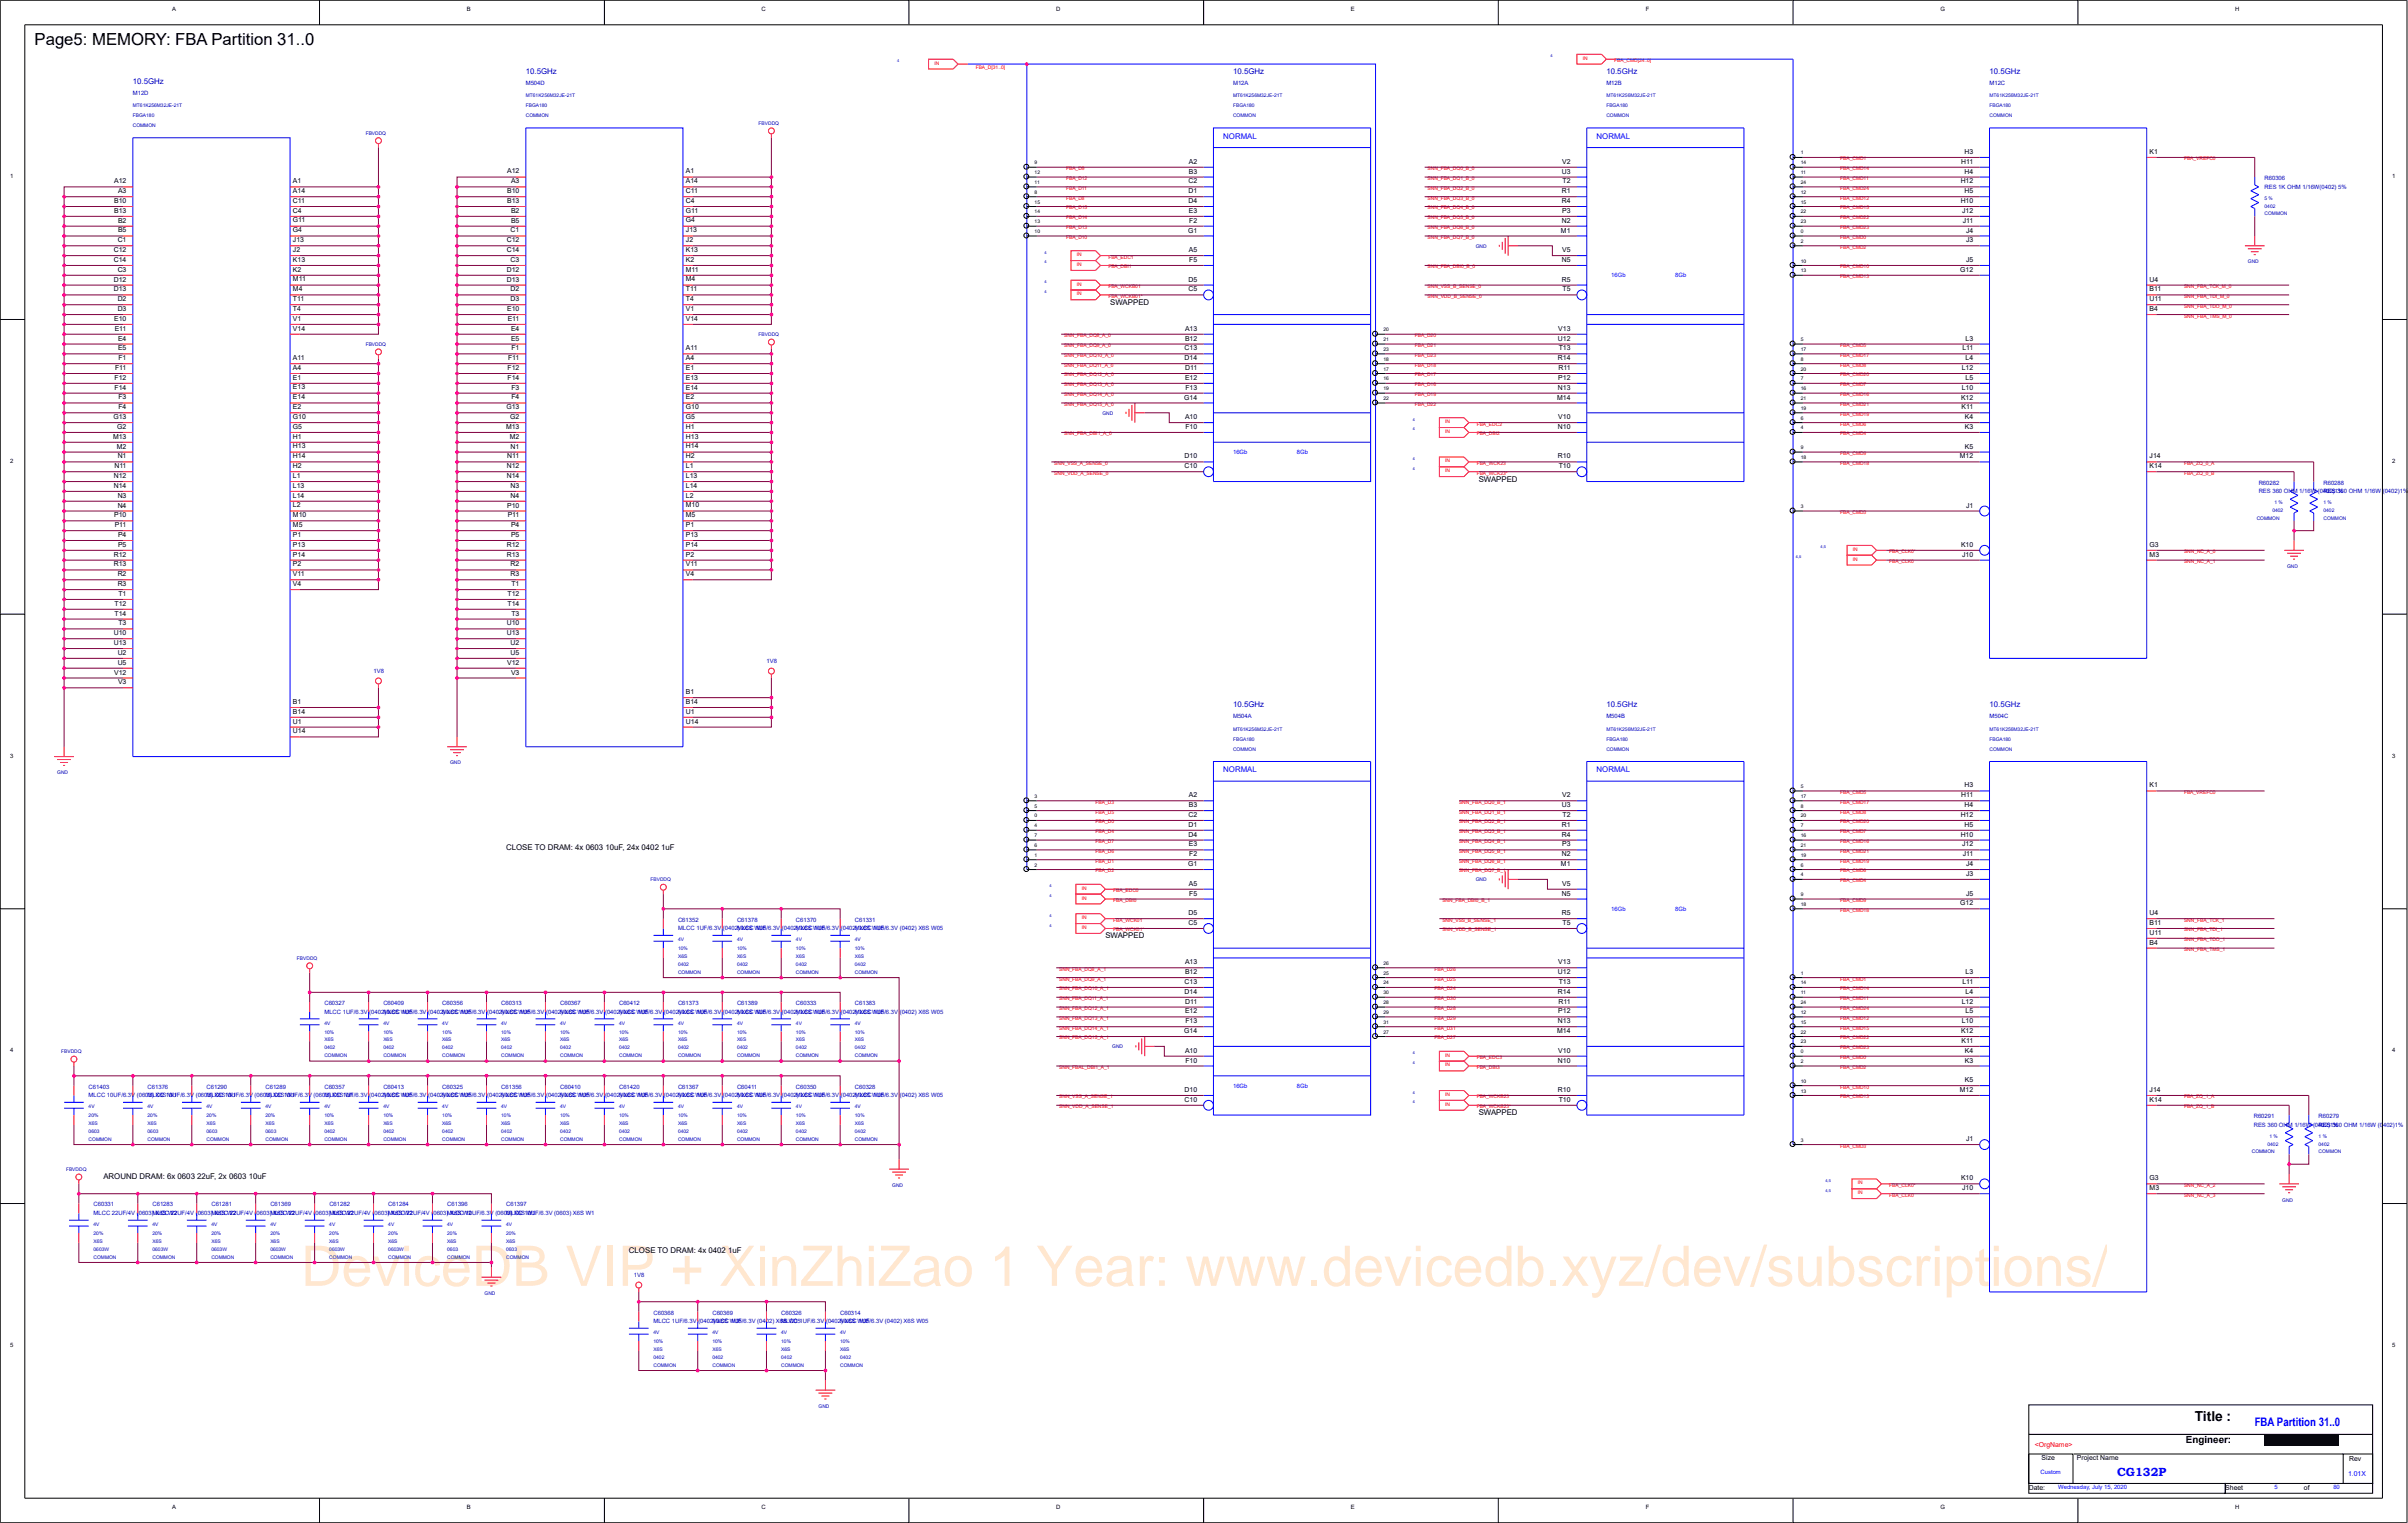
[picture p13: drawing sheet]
<svg xmlns="http://www.w3.org/2000/svg" width="271mm" height="172mm" viewBox="0 0 271 172" stroke-linecap="round" stroke-linejoin="round" font-family="sans-serif">
<defs><g id="words">
<text font-size="6.3" fill="#ff8000" x="33.9" y="145">DeviceDB VIP + XinZhiZao 1 Year: www.devicedb.xyz/dev/subscriptions/</text>
<text font-size="1.9" x="3.9" y="5.1">Page5: MEMORY: FBA Partition 31..0</text>
<text font-size="1.6" x="247.4" y="160.1">Title :</text>
<g font-size="1.3" fill="#00f">
<text x="254.2" y="160.8">FBA Partition 31..0</text>
<text x="238.6" y="166.3">CG132P</text>
</g>
<text font-size="1.1" x="246.4" y="162.7">Engineer:</text>
<g font-size=".9" fill="#0000a0">
<text x="15" y="9.4">10.5GHz</text>
<text x="59.3" y="8.3">10.5GHz</text>
<text x="139" y="8.3">10.5GHz</text>
<text x="181.1" y="8.3">10.5GHz</text>
<text x="224.3" y="8.3">10.5GHz</text>
<text x="139" y="79.8">10.5GHz</text>
<text x="181.1" y="79.8">10.5GHz</text>
<text x="224.3" y="79.8">10.5GHz</text>
</g>
<g font-size=".9" fill="#00f">
<text x="137.9" y="15.6">NORMAL</text>
<text x="180" y="15.6">NORMAL</text>
<text x="137.9" y="87.1">NORMAL</text>
<text x="180" y="87.1">NORMAL</text>
</g>
<g font-size=".9">
<text x="125.2" y="34.4">SWAPPED</text>
<text x="166.7" y="54.3">SWAPPED</text>
<text x="57.1" y="95.8">CLOSE TO DRAM: 4x 0603 10uF, 24x 0402 1uF</text>
<text x="124.6" y="105.8">SWAPPED</text>
<text x="166.7" y="125.7">SWAPPED</text>
<text x="11.7" y="132.9">AROUND DRAM: 6x 0603 22uF, 2x 0603 10uF</text>
<text x="70.9" y="141.2">CLOSE TO DRAM: 4x 0402 1uF</text>
</g>
<g font-size=".8">
<text x="221.4" y="17.4">H3</text>
<text x="242.3" y="17.3">K1</text>
<text x="12.9" y="24">B13</text>
<text x="12.9" y="22.9">B10</text>
<text x="12.9" y="20.7">A12</text>
<text x="13.3" y="21.8">A3</text>
<text x="33" y="24">C4</text>
<text x="33" y="22.9">C11</text>
<text x="33" y="21.8">A14</text>
<text x="33" y="20.6">A1</text>
<text x="57.2" y="22.9">B13</text>
<text x="57.2" y="21.8">B10</text>
<text x="57.2" y="19.6">A12</text>
<text x="57.6" y="24">B2</text>
<text x="57.6" y="20.7">A3</text>
<text x="77.3" y="24">G11</text>
<text x="77.3" y="22.9">C4</text>
<text x="77.3" y="21.8">C11</text>
<text x="77.3" y="20.6">A14</text>
<text x="77.3" y="19.5">A1</text>
<text x="134" y="22.9">D4</text>
<text x="134" y="21.8">D1</text>
<text x="134" y="20.7">C2</text>
<text x="134" y="24">E3</text>
<text x="134" y="19.6">B3</text>
<text x="134" y="18.5">A2</text>
<text x="176" y="22.9">R4</text>
<text x="176" y="21.8">R1</text>
<text x="176" y="19.6">U3</text>
<text x="176.1" y="24">P3</text>
<text x="176.1" y="18.5">V2</text>
<text x="176.1" y="20.7">T2</text>
<text x="221" y="22.9">H10</text>
<text x="221" y="20.7">H12</text>
<text x="221.1" y="18.5">H11</text>
<text x="221.2" y="24">J12</text>
<text x="221.4" y="21.8">H5</text>
<text x="221.4" y="19.6">H4</text>
<text x="12.8" y="29.5">C14</text>
<text x="12.8" y="28.4">C12</text>
<text x="13.3" y="27.3">C1</text>
<text x="13.3" y="26.2">B5</text>
<text x="13.3" y="25.1">B2</text>
<text x="33" y="29.5">K13</text>
<text x="33" y="28.4">J2</text>
<text x="33" y="27.3">J13</text>
<text x="33" y="26.2">G4</text>
<text x="33" y="25.1">G11</text>
<text x="57.1" y="28.4">C14</text>
<text x="57.1" y="27.3">C12</text>
<text x="57.6" y="29.5">C3</text>
<text x="57.6" y="26.2">C1</text>
<text x="57.6" y="25.1">B5</text>
<text x="77.3" y="29.5">K2</text>
<text x="77.3" y="28.4">K13</text>
<text x="77.3" y="27.3">J2</text>
<text x="77.3" y="26.2">J13</text>
<text x="77.3" y="25.1">G4</text>
<text x="133.9" y="26.2">G1</text>
<text x="134" y="28.4">A5</text>
<text x="134" y="29.5">F5</text>
<text x="134" y="25.1">F2</text>
<text x="176" y="26.2">M1</text>
<text x="176" y="29.5">N5</text>
<text x="176" y="25.1">N2</text>
<text x="176.1" y="28.4">V5</text>
<text x="221.2" y="25.1">J11</text>
<text x="221.6" y="29.5">J5</text>
<text x="221.6" y="27.3">J3</text>
<text x="221.6" y="26.2">J4</text>
<text x="12.8" y="32.8">D13</text>
<text x="12.8" y="31.7">D12</text>
<text x="13.3" y="35.1">D3</text>
<text x="13.3" y="34">D2</text>
<text x="13.3" y="30.6">C3</text>
<text x="33" y="35">T4</text>
<text x="33" y="33.9">T11</text>
<text x="33" y="32.8">M4</text>
<text x="33" y="31.7">M11</text>
<text x="33" y="30.6">K2</text>
<text x="57.1" y="31.7">D13</text>
<text x="57.1" y="30.6">D12</text>
<text x="57.2" y="35.1">E10</text>
<text x="57.6" y="34">D3</text>
<text x="57.6" y="32.8">D2</text>
<text x="77.3" y="35">V1</text>
<text x="77.3" y="33.9">T4</text>
<text x="77.3" y="32.8">T11</text>
<text x="77.3" y="31.7">M4</text>
<text x="77.3" y="30.6">M11</text>
<text x="134" y="32.9">C5</text>
<text x="134" y="31.7">D5</text>
<text x="176" y="31.7">R5</text>
<text x="176.1" y="32.9">T5</text>
<text x="221" y="30.6">G12</text>
<text x="242.3" y="35.1">B4</text>
<text x="242.3" y="34">U11</text>
<text x="242.3" y="32.9">B11</text>
<text x="242.3" y="31.7">U4</text>
<text x="12.9" y="36.2">E10</text>
<text x="12.9" y="37.3">E11</text>
<text x="13" y="41.7">F11</text>
<text x="13.3" y="39.5">E5</text>
<text x="13.3" y="38.4">E4</text>
<text x="13.4" y="40.6">F1</text>
<text x="33" y="41.7">A4</text>
<text x="33" y="40.6">A11</text>
<text x="33" y="37.3">V14</text>
<text x="33" y="36.2">V1</text>
<text x="57.2" y="41.7">F12</text>
<text x="57.2" y="36.2">E11</text>
<text x="57.3" y="40.6">F11</text>
<text x="57.6" y="38.4">E5</text>
<text x="57.6" y="37.3">E4</text>
<text x="57.6" y="39.5">F1</text>
<text x="77.3" y="41.7">E1</text>
<text x="77.3" y="40.6">A4</text>
<text x="77.3" y="39.5">A11</text>
<text x="77.3" y="36.2">V14</text>
<text x="133.5" y="40.6">D14</text>
<text x="133.5" y="39.5">C13</text>
<text x="133.6" y="38.4">B12</text>
<text x="133.6" y="37.3">A13</text>
<text x="133.6" y="41.7">D11</text>
<text x="175.6" y="40.6">R14</text>
<text x="175.6" y="38.4">U12</text>
<text x="175.6" y="37.3">V13</text>
<text x="175.7" y="41.7">R11</text>
<text x="175.7" y="39.5">T13</text>
<text x="221.1" y="41.7">L12</text>
<text x="221.2" y="39.5">L11</text>
<text x="221.6" y="40.6">L4</text>
<text x="221.6" y="38.4">L3</text>
<text x="12.8" y="47.2">G13</text>
<text x="12.9" y="43.9">F14</text>
<text x="12.9" y="42.8">F12</text>
<text x="13.4" y="46.1">F4</text>
<text x="13.4" y="45">F3</text>
<text x="33" y="47.2">G10</text>
<text x="33" y="46.1">E2</text>
<text x="33" y="45">E14</text>
<text x="33" y="43.9">E13</text>
<text x="33" y="42.8">E1</text>
<text x="57.1" y="46.1">G13</text>
<text x="57.2" y="42.8">F14</text>
<text x="57.5" y="47.2">G2</text>
<text x="57.6" y="45">F4</text>
<text x="57.6" y="43.9">F3</text>
<text x="77.3" y="47.2">G5</text>
<text x="77.3" y="46.1">G10</text>
<text x="77.3" y="45">E2</text>
<text x="77.3" y="43.9">E14</text>
<text x="77.3" y="42.8">E13</text>
<text x="133.5" y="45">G14</text>
<text x="133.6" y="47.3">A10</text>
<text x="133.6" y="42.8">E12</text>
<text x="133.6" y="43.9">F13</text>
<text x="175.5" y="45">M14</text>
<text x="175.6" y="43.9">N13</text>
<text x="175.6" y="47.3">V10</text>
<text x="175.6" y="42.8">P12</text>
<text x="221" y="45">K12</text>
<text x="221.1" y="46.1">K11</text>
<text x="221.1" y="43.9">L10</text>
<text x="221.5" y="47.3">K4</text>
<text x="221.6" y="42.8">L5</text>
<text x="12.7" y="49.5">M13</text>
<text x="12.8" y="53.9">N12</text>
<text x="12.9" y="52.8">N11</text>
<text x="13.2" y="50.6">M2</text>
<text x="13.2" y="48.4">G2</text>
<text x="13.3" y="51.7">N1</text>
<text x="33" y="53.9">L1</text>
<text x="33" y="52.8">H2</text>
<text x="33" y="51.7">H14</text>
<text x="33" y="50.6">H13</text>
<text x="33" y="49.4">H1</text>
<text x="33" y="48.3">G5</text>
<text x="57" y="48.4">M13</text>
<text x="57.1" y="53.9">N14</text>
<text x="57.1" y="52.8">N12</text>
<text x="57.2" y="51.7">N11</text>
<text x="57.5" y="49.5">M2</text>
<text x="57.6" y="50.6">N1</text>
<text x="77.3" y="53.9">L13</text>
<text x="77.3" y="52.8">L1</text>
<text x="77.3" y="51.7">H2</text>
<text x="77.3" y="50.6">H14</text>
<text x="77.3" y="49.4">H13</text>
<text x="77.3" y="48.3">H1</text>
<text x="133.5" y="52.8">C10</text>
<text x="133.5" y="51.7">D10</text>
<text x="133.6" y="48.4">F10</text>
<text x="175.6" y="51.7">R10</text>
<text x="175.6" y="48.4">N10</text>
<text x="175.7" y="52.8">T10</text>
<text x="220.9" y="51.7">M12</text>
<text x="221.5" y="50.6">K5</text>
<text x="221.5" y="48.4">K3</text>
<text x="242.3" y="52.8">K14</text>
<text x="242.3" y="51.7">J14</text>
<text x="12.8" y="55">N14</text>
<text x="12.9" y="58.3">P10</text>
<text x="12.9" y="59.4">P11</text>
<text x="13.3" y="57.2">N4</text>
<text x="13.3" y="56.1">N3</text>
<text x="33" y="59.4">M5</text>
<text x="33" y="58.3">M10</text>
<text x="33" y="57.2">L2</text>
<text x="33" y="56.1">L14</text>
<text x="33" y="55">L13</text>
<text x="57.2" y="57.2">P10</text>
<text x="57.2" y="58.3">P11</text>
<text x="57.6" y="56.1">N4</text>
<text x="57.6" y="55">N3</text>
<text x="57.6" y="59.4">P4</text>
<text x="77.3" y="59.4">P1</text>
<text x="77.3" y="58.3">M5</text>
<text x="77.3" y="57.2">M10</text>
<text x="77.3" y="56.1">L2</text>
<text x="77.3" y="55">L14</text>
<text x="221.6" y="57.2">J1</text>
<text x="12.8" y="63.9">R13</text>
<text x="12.8" y="62.8">R12</text>
<text x="13.3" y="65">R2</text>
<text x="13.3" y="61.6">P5</text>
<text x="13.3" y="60.5">P4</text>
<text x="33" y="65">V11</text>
<text x="33" y="63.8">P2</text>
<text x="33" y="62.7">P14</text>
<text x="33" y="61.6">P13</text>
<text x="33" y="60.5">P1</text>
<text x="57.1" y="62.8">R13</text>
<text x="57.1" y="61.6">R12</text>
<text x="57.6" y="65">R3</text>
<text x="57.6" y="63.9">R2</text>
<text x="57.6" y="60.5">P5</text>
<text x="77.3" y="65">V4</text>
<text x="77.3" y="63.8">V11</text>
<text x="77.3" y="62.7">P2</text>
<text x="77.3" y="61.6">P14</text>
<text x="77.3" y="60.5">P13</text>
<text x="221" y="61.6">K10</text>
<text x="221.2" y="62.8">J10</text>
<text x="242.3" y="62.7">M3</text>
<text x="242.3" y="61.6">G3</text>
<text x="12.8" y="71.6">U10</text>
<text x="12.9" y="69.4">T14</text>
<text x="12.9" y="68.3">T12</text>
<text x="13.3" y="66.1">R3</text>
<text x="13.4" y="70.5">T3</text>
<text x="13.4" y="67.2">T1</text>
<text x="33" y="66.1">V4</text>
<text x="57.1" y="71.6">U13</text>
<text x="57.1" y="70.5">U10</text>
<text x="57.2" y="68.3">T14</text>
<text x="57.2" y="67.2">T12</text>
<text x="57.6" y="69.4">T3</text>
<text x="57.6" y="66.1">T1</text>
<text x="12.8" y="72.7">U13</text>
<text x="12.9" y="76">V12</text>
<text x="13.3" y="74.9">U5</text>
<text x="13.3" y="73.8">U2</text>
<text x="13.3" y="77.2">V3</text>
<text x="57.2" y="74.9">V12</text>
<text x="57.6" y="73.8">U5</text>
<text x="57.6" y="72.7">U2</text>
<text x="57.6" y="76">V3</text>
<text x="33" y="82.7">U14</text>
<text x="33" y="81.6">U1</text>
<text x="33" y="80.5">B14</text>
<text x="33" y="79.3">B1</text>
<text x="77.3" y="81.6">U14</text>
<text x="77.3" y="80.5">U1</text>
<text x="77.3" y="79.3">B14</text>
<text x="77.3" y="78.2">B1</text>
<text x="134" y="89.9">A2</text>
<text x="176.1" y="89.9">V2</text>
<text x="221.1" y="89.9">H11</text>
<text x="221.4" y="88.8">H3</text>
<text x="242.3" y="88.8">K1</text>
<text x="134" y="94.3">D4</text>
<text x="134" y="93.2">D1</text>
<text x="134" y="92.1">C2</text>
<text x="134" y="95.4">E3</text>
<text x="134" y="91">B3</text>
<text x="176" y="94.3">R4</text>
<text x="176" y="93.2">R1</text>
<text x="176" y="91">U3</text>
<text x="176.1" y="95.4">P3</text>
<text x="176.1" y="92.1">T2</text>
<text x="221" y="94.3">H10</text>
<text x="221" y="92.1">H12</text>
<text x="221.2" y="95.4">J12</text>
<text x="221.4" y="93.2">H5</text>
<text x="221.4" y="91">H4</text>
<text x="133.9" y="97.6">G1</text>
<text x="134" y="99.8">A5</text>
<text x="134" y="101">F5</text>
<text x="134" y="96.5">F2</text>
<text x="176" y="97.6">M1</text>
<text x="176" y="101">N5</text>
<text x="176" y="96.5">N2</text>
<text x="176.1" y="99.8">V5</text>
<text x="221.2" y="96.5">J11</text>
<text x="221.6" y="101">J5</text>
<text x="221.6" y="98.7">J3</text>
<text x="221.6" y="97.6">J4</text>
<text x="134" y="104.3">C5</text>
<text x="134" y="103.2">D5</text>
<text x="176" y="103.2">R5</text>
<text x="176.1" y="104.3">T5</text>
<text x="221" y="102.1">G12</text>
<text x="242.3" y="106.5">B4</text>
<text x="242.3" y="105.4">U11</text>
<text x="242.3" y="104.3">B11</text>
<text x="242.3" y="103.2">U4</text>
<text x="133.5" y="112">D14</text>
<text x="133.5" y="110.9">C13</text>
<text x="133.6" y="109.8">B12</text>
<text x="133.6" y="108.7">A13</text>
<text x="133.6" y="113.1">D11</text>
<text x="175.6" y="112">R14</text>
<text x="175.6" y="109.8">U12</text>
<text x="175.6" y="108.7">V13</text>
<text x="175.7" y="113.1">R11</text>
<text x="175.7" y="110.9">T13</text>
<text x="221.1" y="113.1">L12</text>
<text x="221.2" y="110.9">L11</text>
<text x="221.6" y="112">L4</text>
<text x="221.6" y="109.8">L3</text>
<text x="133.5" y="116.5">G14</text>
<text x="133.6" y="118.7">A10</text>
<text x="133.6" y="114.2">E12</text>
<text x="133.6" y="119.8">F10</text>
<text x="133.6" y="115.4">F13</text>
<text x="175.5" y="116.5">M14</text>
<text x="175.6" y="119.8">N10</text>
<text x="175.6" y="115.4">N13</text>
<text x="175.6" y="118.7">V10</text>
<text x="175.6" y="114.2">P12</text>
<text x="221" y="116.5">K12</text>
<text x="221.1" y="117.6">K11</text>
<text x="221.1" y="115.4">L10</text>
<text x="221.5" y="119.8">K3</text>
<text x="221.5" y="118.7">K4</text>
<text x="221.6" y="114.2">L5</text>
<text x="133.5" y="124.2">C10</text>
<text x="133.5" y="123.1">D10</text>
<text x="175.6" y="123.1">R10</text>
<text x="175.7" y="124.2">T10</text>
<text x="220.9" y="123.1">M12</text>
<text x="221.5" y="122">K5</text>
<text x="242.3" y="124.2">K14</text>
<text x="242.3" y="123.1">J14</text>
<text x="221.6" y="128.6">J1</text>
<text x="221" y="133.1">K10</text>
<text x="221.2" y="134.2">J10</text>
<text x="242.3" y="134.2">M3</text>
<text x="242.3" y="133.1">G3</text>
<text x="228.7" y="167.9">Date:</text>
<text x="230.1" y="164.6">Size</text>
<text x="234.1" y="164.6">Project Name</text>
<text x="250.8" y="167.9">Sheet</text>
<text x="259.7" y="167.9">of</text>
<text x="264.8" y="164.7">Rev</text>
</g>
<text font-size=".8" fill="#f00" x="229.3" y="163.1">&lt;OrgName&gt;</text>
<text font-size=".8" fill="#00f" x="264.7" y="166.3">1.01X</text>
<g font-size=".7">
<text x="19.4" y="1.2">A</text>
<text x="52.6" y="1.2">B</text>
<text x="85.8" y="1.2">C</text>
<text x="119.1" y="1.2">D</text>
<text x="152.3" y="1.2">E</text>
<text x="185.5" y="1.2">F</text>
<text x="218.7" y="1.2">G</text>
<text x="251.9" y="1.2">H</text>
<text x="1.1" y="20.1">1</text>
<text x="269.7" y="20.1">1</text>
<text x="1.1" y="52.2">2</text>
<text x="269.7" y="52.2">2</text>
<text x="1.1" y="85.4">3</text>
<text x="269.7" y="85.4">3</text>
<text x="1.1" y="118.6">4</text>
<text x="269.7" y="118.6">4</text>
<text x="1.1" y="151.8">5</text>
<text x="269.7" y="151.8">5</text>
<text x="19.4" y="170.1">A</text>
<text x="52.6" y="170.1">B</text>
<text x="85.8" y="170.1">C</text>
<text x="119.1" y="170.1">D</text>
<text x="152.3" y="170.1">E</text>
<text x="185.5" y="170.1">F</text>
<text x="218.7" y="170.1">G</text>
<text x="251.9" y="170.1">H</text>
</g>
<g font-size=".7" fill="#0000a0">
<text x="15" y="10.7">M12D</text>
<text x="59.3" y="9.6">M504D</text>
<text x="139" y="9.6">M12A</text>
<text x="181.1" y="9.6">M12B</text>
<text x="224.3" y="9.6">M12C</text>
<text x="255.3" y="20.3">R60306</text>
<text x="255.3" y="21.3">RES 1K OHM 1/16W(0402) 5%</text>
<text x="254.6" y="54.6">R60282</text>
<text x="254.6" y="55.6">RES 360 OHM 1/16W (0402)1%</text>
<text x="261.9" y="54.6">R60288</text>
<text x="261.9" y="55.6">RES 360 OHM 1/16W (0402)1%</text>
<text x="42.1" y="75.9">1V8</text>
<text x="86.4" y="74.8">1V8</text>
<text x="139" y="81">M504A</text>
<text x="181.1" y="81">M504B</text>
<text x="224.3" y="81">M504C</text>
<text x="76.4" y="103.9">C61352</text>
<text x="76.4" y="104.9">MLCC 1UF/6.3V (0402) X6S W05</text>
<text x="83.1" y="103.9">C61378</text>
<text x="83.1" y="104.9">MLCC 1UF/6.3V (0402) X6S W05</text>
<text x="89.7" y="103.9">C61370</text>
<text x="89.7" y="104.9">MLCC 1UF/6.3V (0402) X6S W05</text>
<text x="96.4" y="103.9">C61331</text>
<text x="96.4" y="104.9">MLCC 1UF/6.3V (0402) X6S W05</text>
<text x="36.6" y="113.3">C60327</text>
<text x="43.2" y="113.3">C60409</text>
<text x="49.9" y="113.3">C60356</text>
<text x="56.5" y="113.3">C60313</text>
<text x="63.1" y="113.3">C60367</text>
<text x="69.8" y="113.3">C60412</text>
<text x="76.4" y="113.3">C61373</text>
<text x="83.1" y="113.3">C61389</text>
<text x="89.7" y="113.3">C60333</text>
<text x="96.4" y="113.3">C61383</text>
<text x="36.6" y="114.3">MLCC 1UF/6.3V (0402) X6S W05</text>
<text x="43.2" y="114.3">MLCC 1UF/6.3V (0402) X6S W05</text>
<text x="49.9" y="114.3">MLCC 1UF/6.3V (0402) X6S W05</text>
<text x="56.5" y="114.3">MLCC 1UF/6.3V (0402) X6S W05</text>
<text x="63.1" y="114.3">MLCC 1UF/6.3V (0402) X6S W05</text>
<text x="69.8" y="114.3">MLCC 1UF/6.3V (0402) X6S W05</text>
<text x="76.4" y="114.3">MLCC 1UF/6.3V (0402) X6S W05</text>
<text x="83.1" y="114.3">MLCC 1UF/6.3V (0402) X6S W05</text>
<text x="89.7" y="114.3">MLCC 1UF/6.3V (0402) X6S W05</text>
<text x="96.4" y="114.3">MLCC 1UF/6.3V (0402) X6S W05</text>
<text x="10" y="122.7">C61403</text>
<text x="10" y="123.7">MLCC 10UF/6.3V (0603) X6S W1</text>
<text x="16.6" y="122.7">C61376</text>
<text x="16.6" y="123.7">MLCC 10UF/6.3V (0603) X6S W1</text>
<text x="23.3" y="122.7">C61290</text>
<text x="23.3" y="123.7">MLCC 10UF/6.3V (0603) X6S W1</text>
<text x="29.9" y="122.7">C61289</text>
<text x="29.9" y="123.7">MLCC 10UF/6.3V (0603) X6S W1</text>
<text x="36.6" y="122.7">C60357</text>
<text x="36.6" y="123.7">MLCC 1UF/6.3V (0402) X6S W05</text>
<text x="43.2" y="122.7">C60413</text>
<text x="43.2" y="123.7">MLCC 1UF/6.3V (0402) X6S W05</text>
<text x="49.9" y="122.7">C60325</text>
<text x="49.9" y="123.7">MLCC 1UF/6.3V (0402) X6S W05</text>
<text x="56.5" y="122.7">C61356</text>
<text x="56.5" y="123.7">MLCC 1UF/6.3V (0402) X6S W05</text>
<text x="63.1" y="122.7">C60410</text>
<text x="63.1" y="123.7">MLCC 1UF/6.3V (0402) X6S W05</text>
<text x="69.8" y="122.7">C61420</text>
<text x="69.8" y="123.7">MLCC 1UF/6.3V (0402) X6S W05</text>
<text x="76.4" y="122.7">C61367</text>
<text x="76.4" y="123.7">MLCC 1UF/6.3V (0402) X6S W05</text>
<text x="83.1" y="122.7">C60411</text>
<text x="83.1" y="123.7">MLCC 1UF/6.3V (0402) X6S W05</text>
<text x="89.7" y="122.7">C60350</text>
<text x="89.7" y="123.7">MLCC 1UF/6.3V (0402) X6S W05</text>
<text x="96.4" y="122.7">C60328</text>
<text x="96.4" y="123.7">MLCC 1UF/6.3V (0402) X6S W05</text>
<text x="254" y="126">R60291</text>
<text x="254" y="127">RES 360 OHM 1/16W (0402)1%</text>
<text x="261.3" y="126">R60279</text>
<text x="261.3" y="127">RES 360 OHM 1/16W (0402)1%</text>
<text x="10.5" y="136">C60331</text>
<text x="10.5" y="137">MLCC 22UF/4V (0603) X6S W2</text>
<text x="17.2" y="136">C61283</text>
<text x="17.2" y="137">MLCC 22UF/4V (0603) X6S W2</text>
<text x="23.8" y="136">C61281</text>
<text x="23.8" y="137">MLCC 22UF/4V (0603) X6S W2</text>
<text x="30.5" y="136">C61369</text>
<text x="30.5" y="137">MLCC 22UF/4V (0603) X6S W2</text>
<text x="37.1" y="136">C61282</text>
<text x="37.1" y="137">MLCC 22UF/4V (0603) X6S W2</text>
<text x="43.8" y="136">C61284</text>
<text x="43.8" y="137">MLCC 22UF/4V (0603) X6S W2</text>
<text x="50.4" y="136">C61396</text>
<text x="50.4" y="137">MLCC 10UF/6.3V (0603) X6S W1</text>
<text x="57.1" y="136">C61397</text>
<text x="57.1" y="137">MLCC 10UF/6.3V (0603) X6S W1</text>
<text x="71.4" y="144">1V8</text>
<text x="73.7" y="148.2">C60368</text>
<text x="73.7" y="149.2">MLCC 1UF/6.3V (0402) X6S W05</text>
<text x="80.3" y="148.2">C60369</text>
<text x="80.3" y="149.2">MLCC 1UF/6.3V (0402) X6S W05</text>
<text x="88.1" y="148.2">C60326</text>
<text x="88.1" y="149.2">MLCC 1UF/6.3V (0402) X6S W05</text>
<text x="94.7" y="148.2">C60314</text>
<text x="94.7" y="149.2">MLCC 1UF/6.3V (0402) X6S W05</text>
</g>
<g font-size=".7" fill="#00f">
<text x="181.6" y="31.3">16Gb</text>
<text x="188.8" y="31.3">8Gb</text>
<text x="139" y="51.2">16Gb</text>
<text x="146.2" y="51.2">8Gb</text>
<text x="181.6" y="102.7">16Gb</text>
<text x="188.8" y="102.7">8Gb</text>
<text x="139" y="122.6">16Gb</text>
<text x="146.2" y="122.6">8Gb</text>
<text x="230" y="166.1">Custom</text>
<text x="232" y="167.9">Wednesday, July 15, 2020</text>
<text x="256.4" y="167.9">5</text>
<text x="263" y="167.9">80</text>
</g>
<g font-size=".6" fill="#0000a0">
<text x="59.3" y="11">MT61K256M32JE-21T</text>
<text x="139" y="11">MT61K256M32JE-21T</text>
<text x="181.1" y="11">MT61K256M32JE-21T</text>
<text x="224.3" y="11">MT61K256M32JE-21T</text>
<text x="15" y="13.2">FBGA180</text>
<text x="15" y="14.3">COMMON</text>
<text x="15" y="12.1">MT61K256M32JE-21T</text>
<text x="41.2" y="15.2">FBVDDQ</text>
<text x="59.3" y="12.1">FBGA180</text>
<text x="59.3" y="13.2">COMMON</text>
<text x="85.5" y="14.1">FBVDDQ</text>
<text x="139" y="12.1">FBGA180</text>
<text x="139" y="13.2">COMMON</text>
<text x="181.1" y="13.2">COMMON</text>
<text x="181.1" y="12.1">FBGA180</text>
<text x="224.3" y="13.2">COMMON</text>
<text x="224.3" y="12.1">FBGA180</text>
<text x="255.3" y="22.5">5 %</text>
<text x="255.3" y="23.4">0402</text>
<text x="166.3" y="27.9">GND</text>
<text x="253.4" y="29.7">GND</text>
<text x="255.3" y="24.3">COMMON</text>
<text x="41.2" y="39">FBVDDQ</text>
<text x="85.5" y="37.9">FBVDDQ</text>
<text x="124.3" y="46.8">GND</text>
<text x="254.4" y="58.6">COMMON</text>
<text x="256.1" y="57.7">0402</text>
<text x="256.4" y="56.8">1 %</text>
<text x="261.9" y="57.7">0402</text>
<text x="261.9" y="56.8">1 %</text>
<text x="261.9" y="58.6">COMMON</text>
<text x="257.8" y="64">GND</text>
<text x="139" y="82.4">MT61K256M32JE-21T</text>
<text x="139" y="83.5">FBGA180</text>
<text x="181.1" y="83.5">FBGA180</text>
<text x="181.1" y="82.4">MT61K256M32JE-21T</text>
<text x="224.3" y="83.5">FBGA180</text>
<text x="224.3" y="82.4">MT61K256M32JE-21T</text>
<text x="6.5" y="87.3">GND</text>
<text x="50.7" y="86.2">GND</text>
<text x="139" y="84.6">COMMON</text>
<text x="181.1" y="84.6">COMMON</text>
<text x="224.3" y="84.6">COMMON</text>
<text x="73.3" y="99.4">FBVDDQ</text>
<text x="166.3" y="99.4">GND</text>
<text x="76.4" y="108">X6S</text>
<text x="76.4" y="107.1">10%</text>
<text x="76.4" y="106.1">4V</text>
<text x="83.1" y="106.1">4V</text>
<text x="83.1" y="107.1">10%</text>
<text x="83.1" y="108">X6S</text>
<text x="89.7" y="106.1">4V</text>
<text x="89.7" y="107.1">10%</text>
<text x="89.7" y="108">X6S</text>
<text x="96.4" y="107.1">10%</text>
<text x="96.4" y="108">X6S</text>
<text x="96.4" y="106.1">4V</text>
<text x="33.5" y="108.2">FBVDDQ</text>
<text x="76.4" y="109.8">COMMON</text>
<text x="76.4" y="108.9">0402</text>
<text x="83.1" y="109.8">COMMON</text>
<text x="83.1" y="108.9">0402</text>
<text x="89.7" y="108.9">0402</text>
<text x="89.7" y="109.8">COMMON</text>
<text x="96.4" y="108.9">0402</text>
<text x="96.4" y="109.8">COMMON</text>
<text x="6.9" y="118.7">FBVDDQ</text>
<text x="36.6" y="115.5">4V</text>
<text x="36.6" y="116.5">10%</text>
<text x="36.6" y="117.4">X6S</text>
<text x="36.6" y="118.3">0402</text>
<text x="36.6" y="119.2">COMMON</text>
<text x="43.2" y="119.2">COMMON</text>
<text x="43.2" y="118.3">0402</text>
<text x="43.2" y="117.4">X6S</text>
<text x="43.2" y="116.5">10%</text>
<text x="43.2" y="115.5">4V</text>
<text x="49.9" y="119.2">COMMON</text>
<text x="49.9" y="118.3">0402</text>
<text x="49.9" y="117.4">X6S</text>
<text x="49.9" y="116.5">10%</text>
<text x="49.9" y="115.5">4V</text>
<text x="56.5" y="115.5">4V</text>
<text x="56.5" y="116.5">10%</text>
<text x="56.5" y="118.3">0402</text>
<text x="56.5" y="117.4">X6S</text>
<text x="56.5" y="119.2">COMMON</text>
<text x="63.1" y="116.5">10%</text>
<text x="63.1" y="117.4">X6S</text>
<text x="63.1" y="118.3">0402</text>
<text x="63.1" y="119.2">COMMON</text>
<text x="63.1" y="115.5">4V</text>
<text x="69.8" y="118.3">0402</text>
<text x="69.8" y="117.4">X6S</text>
<text x="69.8" y="119.2">COMMON</text>
<text x="69.8" y="116.5">10%</text>
<text x="69.8" y="115.5">4V</text>
<text x="76.4" y="115.5">4V</text>
<text x="76.4" y="119.2">COMMON</text>
<text x="76.4" y="118.3">0402</text>
<text x="76.4" y="117.4">X6S</text>
<text x="76.4" y="116.5">10%</text>
<text x="83.1" y="119.2">COMMON</text>
<text x="83.1" y="116.5">10%</text>
<text x="83.1" y="115.5">4V</text>
<text x="83.1" y="118.3">0402</text>
<text x="83.1" y="117.4">X6S</text>
<text x="89.7" y="115.5">4V</text>
<text x="89.7" y="116.5">10%</text>
<text x="89.7" y="117.4">X6S</text>
<text x="89.7" y="118.3">0402</text>
<text x="89.7" y="119.2">COMMON</text>
<text x="96.4" y="119.2">COMMON</text>
<text x="96.4" y="118.3">0402</text>
<text x="96.4" y="117.4">X6S</text>
<text x="96.4" y="116.5">10%</text>
<text x="96.4" y="115.5">4V</text>
<text x="125.4" y="118.2">GND</text>
<text x="10" y="125.9">20%</text>
<text x="10" y="124.9">4V</text>
<text x="16.6" y="125.9">20%</text>
<text x="16.6" y="124.9">4V</text>
<text x="23.3" y="124.9">4V</text>
<text x="23.3" y="125.9">20%</text>
<text x="29.9" y="125.9">20%</text>
<text x="29.9" y="124.9">4V</text>
<text x="36.6" y="124.9">4V</text>
<text x="36.6" y="125.9">10%</text>
<text x="43.2" y="125.9">10%</text>
<text x="43.2" y="124.9">4V</text>
<text x="49.9" y="125.9">10%</text>
<text x="49.9" y="124.9">4V</text>
<text x="56.5" y="124.9">4V</text>
<text x="56.5" y="125.9">10%</text>
<text x="63.1" y="124.9">4V</text>
<text x="63.1" y="125.9">10%</text>
<text x="69.8" y="124.9">4V</text>
<text x="69.8" y="125.9">10%</text>
<text x="76.4" y="124.9">4V</text>
<text x="76.4" y="125.9">10%</text>
<text x="83.1" y="125.9">10%</text>
<text x="83.1" y="124.9">4V</text>
<text x="89.7" y="124.9">4V</text>
<text x="89.7" y="125.9">10%</text>
<text x="96.4" y="124.9">4V</text>
<text x="96.4" y="125.9">10%</text>
<text x="10" y="126.8">X6S</text>
<text x="10" y="128.6">COMMON</text>
<text x="10" y="127.7">0603</text>
<text x="16.6" y="126.8">X6S</text>
<text x="16.6" y="128.6">COMMON</text>
<text x="16.6" y="127.7">0603</text>
<text x="23.3" y="128.6">COMMON</text>
<text x="23.3" y="127.7">0603</text>
<text x="23.3" y="126.8">X6S</text>
<text x="29.9" y="127.7">0603</text>
<text x="29.9" y="126.8">X6S</text>
<text x="29.9" y="128.6">COMMON</text>
<text x="36.6" y="128.6">COMMON</text>
<text x="36.6" y="127.7">0402</text>
<text x="36.6" y="126.8">X6S</text>
<text x="43.2" y="127.7">0402</text>
<text x="43.2" y="126.8">X6S</text>
<text x="43.2" y="128.6">COMMON</text>
<text x="49.9" y="126.8">X6S</text>
<text x="49.9" y="127.7">0402</text>
<text x="49.9" y="128.6">COMMON</text>
<text x="56.5" y="126.8">X6S</text>
<text x="56.5" y="128.6">COMMON</text>
<text x="56.5" y="127.7">0402</text>
<text x="63.1" y="127.7">0402</text>
<text x="63.1" y="126.8">X6S</text>
<text x="63.1" y="128.6">COMMON</text>
<text x="69.8" y="126.8">X6S</text>
<text x="69.8" y="127.7">0402</text>
<text x="69.8" y="128.6">COMMON</text>
<text x="76.4" y="126.8">X6S</text>
<text x="76.4" y="127.7">0402</text>
<text x="76.4" y="128.6">COMMON</text>
<text x="83.1" y="128.6">COMMON</text>
<text x="83.1" y="127.7">0402</text>
<text x="83.1" y="126.8">X6S</text>
<text x="89.7" y="126.8">X6S</text>
<text x="89.7" y="128.6">COMMON</text>
<text x="89.7" y="127.7">0402</text>
<text x="96.4" y="127.7">0402</text>
<text x="96.4" y="126.8">X6S</text>
<text x="96.4" y="128.6">COMMON</text>
<text x="253.8" y="130">COMMON</text>
<text x="255.6" y="129.1">0402</text>
<text x="255.8" y="128.3">1 %</text>
<text x="261.3" y="130">COMMON</text>
<text x="261.3" y="128.3">1 %</text>
<text x="261.3" y="129.1">0402</text>
<text x="7.4" y="132">FBVDDQ</text>
<text x="100.6" y="133.8">GND</text>
<text x="257.3" y="135.4">GND</text>
<text x="10.5" y="138.2">4V</text>
<text x="10.5" y="139.2">20%</text>
<text x="10.5" y="141.9">COMMON</text>
<text x="10.5" y="141">0603W</text>
<text x="10.5" y="140.1">X6S</text>
<text x="17.2" y="138.2">4V</text>
<text x="17.2" y="140.1">X6S</text>
<text x="17.2" y="141.9">COMMON</text>
<text x="17.2" y="141">0603W</text>
<text x="17.2" y="139.2">20%</text>
<text x="23.8" y="138.2">4V</text>
<text x="23.8" y="139.2">20%</text>
<text x="23.8" y="141.9">COMMON</text>
<text x="23.8" y="141">0603W</text>
<text x="23.8" y="140.1">X6S</text>
<text x="30.5" y="141.9">COMMON</text>
<text x="30.5" y="141">0603W</text>
<text x="30.5" y="138.2">4V</text>
<text x="30.5" y="140.1">X6S</text>
<text x="30.5" y="139.2">20%</text>
<text x="37.1" y="139.2">20%</text>
<text x="37.1" y="138.2">4V</text>
<text x="37.1" y="140.1">X6S</text>
<text x="37.1" y="141.9">COMMON</text>
<text x="37.1" y="141">0603W</text>
<text x="43.8" y="138.2">4V</text>
<text x="43.8" y="139.2">20%</text>
<text x="43.8" y="140.1">X6S</text>
<text x="43.8" y="141">0603W</text>
<text x="43.8" y="141.9">COMMON</text>
<text x="50.4" y="141.9">COMMON</text>
<text x="50.4" y="140.1">X6S</text>
<text x="50.4" y="141">0603</text>
<text x="50.4" y="139.2">20%</text>
<text x="50.4" y="138.2">4V</text>
<text x="57.1" y="141">0603</text>
<text x="57.1" y="141.9">COMMON</text>
<text x="57.1" y="140.1">X6S</text>
<text x="57.1" y="138.2">4V</text>
<text x="57.1" y="139.2">20%</text>
<text x="54.6" y="146">GND</text>
<text x="73.7" y="152.3">X6S</text>
<text x="73.7" y="153.2">0402</text>
<text x="73.7" y="151.4">10%</text>
<text x="73.7" y="150.4">4V</text>
<text x="73.7" y="154.1">COMMON</text>
<text x="80.3" y="154.1">COMMON</text>
<text x="80.3" y="153.2">0402</text>
<text x="80.3" y="152.3">X6S</text>
<text x="80.3" y="150.4">4V</text>
<text x="80.3" y="151.4">10%</text>
<text x="88.1" y="150.4">4V</text>
<text x="88.1" y="153.2">0402</text>
<text x="88.1" y="152.3">X6S</text>
<text x="88.1" y="151.4">10%</text>
<text x="88.1" y="154.1">COMMON</text>
<text x="94.7" y="152.3">X6S</text>
<text x="94.7" y="151.4">10%</text>
<text x="94.7" y="150.4">4V</text>
<text x="94.7" y="153.2">0402</text>
<text x="94.7" y="154.1">COMMON</text>
<text x="92.3" y="158.7">GND</text>
</g>
<g font-size=".6" fill="#f00">
<text x="105.3" y="7.3">IN</text>
<text x="110" y="7.8">FBA_D[31..0]</text>
<text x="178.4" y="6.7">IN</text>
<text x="182" y="7">FBA_CMD[24..0]</text>
<text x="120.2" y="21.4">FBA_D11</text>
<text x="120.2" y="20.3">FBA_D12</text>
<text x="120.2" y="23.6">FBA_D15</text>
<text x="120.2" y="22.5">FBA_D8</text>
<text x="120.2" y="19.2">FBA_D9</text>
<text x="160.9" y="19.2">SNN_FBA_DQ0_B_0</text>
<text x="160.9" y="20.3">SNN_FBA_DQ1_B_0</text>
<text x="160.9" y="21.4">SNN_FBA_DQ2_B_0</text>
<text x="160.9" y="22.5">SNN_FBA_DQ3_B_0</text>
<text x="160.9" y="23.6">SNN_FBA_DQ4_B_0</text>
<text x="207.4" y="20.3">FBA_CMD11</text>
<text x="207.4" y="22.5">FBA_CMD12</text>
<text x="207.4" y="19.2">FBA_CMD14</text>
<text x="207.4" y="23.6">FBA_CMD15</text>
<text x="207.4" y="18.1">FBA_CMD1</text>
<text x="207.4" y="21.4">FBA_CMD24</text>
<text x="246.2" y="18.1">FBA_VREFC0</text>
<text x="120.2" y="26.9">FBA_D10</text>
<text x="120.2" y="25.8">FBA_D13</text>
<text x="120.2" y="24.7">FBA_D14</text>
<text x="121.4" y="30">IN</text>
<text x="121.4" y="28.9">IN</text>
<text x="124.9" y="29.1">FBA_EDC1</text>
<text x="160.9" y="24.7">SNN_FBA_DQ5_B_0</text>
<text x="160.9" y="25.8">SNN_FBA_DQ6_B_0</text>
<text x="160.9" y="26.9">SNN_FBA_DQ7_B_0</text>
<text x="207.4" y="26.9">FBA_CMD0</text>
<text x="207.4" y="24.7">FBA_CMD22</text>
<text x="207.4" y="25.8">FBA_CMD23</text>
<text x="207.4" y="28">FBA_CMD2</text>
<text x="121.4" y="33.3">IN</text>
<text x="121.4" y="32.2">IN</text>
<text x="124.9" y="30.3">FBA_DBI1</text>
<text x="124.9" y="32.5">FBA_WCKB01</text>
<text x="124.9" y="33.6">FBA_WCKB01*</text>
<text x="160.9" y="30.3">SNN_FBA_DBI0_B_0</text>
<text x="160.9" y="33.6">SNN_VDD_B_SENSE_0</text>
<text x="160.9" y="32.5">SNN_VSS_B_SENSE_0</text>
<text x="207.4" y="30.3">FBA_CMD10</text>
<text x="207.4" y="31.4">FBA_CMD13</text>
<text x="246.2" y="32.5">SNN_FBA_TCK_M_0</text>
<text x="246.2" y="33.6">SNN_FBA_TDI_M_0</text>
<text x="246.2" y="34.7">SNN_FBA_TDO_M_0</text>
<text x="246.2" y="35.8">SNN_FBA_TMS_M_0</text>
<text x="119.9" y="40.2">SNN_FBA_DQ10_A_0</text>
<text x="119.9" y="41.3">SNN_FBA_DQ11_A_0</text>
<text x="119.9" y="38">SNN_FBA_DQ8_A_0</text>
<text x="119.9" y="39.1">SNN_FBA_DQ9_A_0</text>
<text x="159.5" y="41.3">FBA_D18</text>
<text x="159.5" y="38">FBA_D20</text>
<text x="159.5" y="39.1">FBA_D21</text>
<text x="159.5" y="40.2">FBA_D23</text>
<text x="207.4" y="40.2">FBA_CMD17</text>
<text x="207.4" y="39.1">FBA_CMD5</text>
<text x="207.4" y="41.3">FBA_CMD8</text>
<text x="119.9" y="42.4">SNN_FBA_DQ12_A_0</text>
<text x="119.9" y="43.5">SNN_FBA_DQ13_A_0</text>
<text x="119.9" y="44.7">SNN_FBA_DQ14_A_0</text>
<text x="119.9" y="45.8">SNN_FBA_DQ15_A_0</text>
<text x="159.5" y="43.5">FBA_D16</text>
<text x="159.5" y="42.4">FBA_D17</text>
<text x="159.5" y="44.7">FBA_D19</text>
<text x="159.5" y="45.8">FBA_D22</text>
<text x="162.9" y="47.7">IN</text>
<text x="166.5" y="48">FBA_EDC2</text>
<text x="207.4" y="44.7">FBA_CMD16</text>
<text x="207.4" y="46.9">FBA_CMD19</text>
<text x="207.4" y="42.4">FBA_CMD20</text>
<text x="207.4" y="45.8">FBA_CMD21</text>
<text x="207.4" y="48">FBA_CMD6</text>
<text x="207.4" y="43.5">FBA_CMD7</text>
<text x="118.8" y="53.5">SNN_VDD_A_SENSE_0</text>
<text x="118.8" y="52.4">SNN_VSS_A_SENSE_0</text>
<text x="119.9" y="49.1">SNN_FBA_DBI1_A_0</text>
<text x="162.9" y="53.2">IN</text>
<text x="162.9" y="52.1">IN</text>
<text x="162.9" y="48.8">IN</text>
<text x="166.5" y="49.1">FBA_DBI2</text>
<text x="166.5" y="52.4">FBA_WCK23</text>
<text x="166.5" y="53.5">FBA_WCK23*</text>
<text x="207.4" y="52.4">FBA_CMD18</text>
<text x="207.4" y="49.1">FBA_CMD4</text>
<text x="207.4" y="51.3">FBA_CMD9</text>
<text x="246.2" y="52.4">FBA_ZQ_0_A</text>
<text x="246.2" y="53.5">FBA_ZQ_0_B</text>
<text x="207.4" y="57.9">FBA_CMD3</text>
<text x="208.9" y="63.2">IN</text>
<text x="208.9" y="62.1">IN</text>
<text x="213" y="63.5">FBA_CLK0</text>
<text x="213" y="62.4">FBA_CLK0*</text>
<text x="246.2" y="62.4">SNN_NC_A_0</text>
<text x="246.2" y="63.5">SNN_NC_A_1</text>
<text x="207.4" y="89.5">FBA_CMD5</text>
<text x="246.2" y="89.5">FBA_VREFC0</text>
<text x="123.5" y="92.8">FBA_D0</text>
<text x="123.5" y="90.6">FBA_D3</text>
<text x="123.5" y="93.9">FBA_D4</text>
<text x="123.5" y="91.7">FBA_D5</text>
<text x="123.5" y="95">FBA_D7</text>
<text x="164.5" y="90.6">SNN_FBA_DQ0_B_1</text>
<text x="164.5" y="91.7">SNN_FBA_DQ1_B_1</text>
<text x="164.5" y="92.8">SNN_FBA_DQ2_B_1</text>
<text x="164.5" y="93.9">SNN_FBA_DQ3_B_1</text>
<text x="164.5" y="95">SNN_FBA_DQ4_B_1</text>
<text x="207.4" y="95">FBA_CMD16</text>
<text x="207.4" y="90.6">FBA_CMD17</text>
<text x="207.4" y="92.8">FBA_CMD20</text>
<text x="207.4" y="93.9">FBA_CMD7</text>
<text x="207.4" y="91.7">FBA_CMD8</text>
<text x="121.9" y="101.4">IN</text>
<text x="121.9" y="100.3">IN</text>
<text x="123.5" y="97.2">FBA_D1</text>
<text x="123.5" y="98.4">FBA_D2</text>
<text x="123.5" y="96.1">FBA_D6</text>
<text x="125.5" y="101.7">FBA_DBI0</text>
<text x="125.5" y="100.6">FBA_EDC0</text>
<text x="162.6" y="101.7">SNN_FBA_DBI0_B_1</text>
<text x="164.5" y="96.1">SNN_FBA_DQ5_B_1</text>
<text x="164.5" y="97.2">SNN_FBA_DQ6_B_1</text>
<text x="164.5" y="98.4">SNN_FBA_DQ7_B_1</text>
<text x="207.4" y="97.2">FBA_CMD19</text>
<text x="207.4" y="96.1">FBA_CMD21</text>
<text x="207.4" y="99.5">FBA_CMD4</text>
<text x="207.4" y="98.4">FBA_CMD6</text>
<text x="207.4" y="101.7">FBA_CMD9</text>
<text x="121.9" y="104.7">IN</text>
<text x="121.9" y="103.6">IN</text>
<text x="125.5" y="103.9">FBA_WCK01</text>
<text x="125.5" y="105">FBA_WCK01*</text>
<text x="162.6" y="105">SNN_VDD_B_SENSE_1</text>
<text x="162.6" y="103.9">SNN_VSS_B_SENSE_1</text>
<text x="207.4" y="102.8">FBA_CMD18</text>
<text x="246.2" y="103.9">SNN_FBA_TCK_1</text>
<text x="246.2" y="105">SNN_FBA_TDI_1</text>
<text x="246.2" y="106.1">SNN_FBA_TDO_1</text>
<text x="246.2" y="107.2">SNN_FBA_TMS_1</text>
<text x="119.4" y="111.6">SNN_FBA_DQ10_A_1</text>
<text x="119.4" y="112.7">SNN_FBA_DQ11_A_1</text>
<text x="119.4" y="113.9">SNN_FBA_DQ12_A_1</text>
<text x="119.4" y="109.4">SNN_FBA_DQ8_A_1</text>
<text x="119.4" y="110.5">SNN_FBA_DQ9_A_1</text>
<text x="161.7" y="111.6">FBA_D24</text>
<text x="161.7" y="110.5">FBA_D25</text>
<text x="161.7" y="109.4">FBA_D26</text>
<text x="161.7" y="113.9">FBA_D28</text>
<text x="161.7" y="112.7">FBA_D30</text>
<text x="207.4" y="112.7">FBA_CMD11</text>
<text x="207.4" y="111.6">FBA_CMD14</text>
<text x="207.4" y="110.5">FBA_CMD1</text>
<text x="207.4" y="113.9">FBA_CMD24</text>
<text x="119.4" y="115">SNN_FBA_DQ13_A_1</text>
<text x="119.4" y="116.1">SNN_FBA_DQ14_A_1</text>
<text x="119.4" y="117.2">SNN_FBA_DQ15_A_1</text>
<text x="161.7" y="117.2">FBA_D27</text>
<text x="161.7" y="115">FBA_D29</text>
<text x="161.7" y="116.1">FBA_D31</text>
<text x="162.9" y="119.1">IN</text>
<text x="166.5" y="119.4">FBA_EDC3</text>
<text x="207.4" y="119.4">FBA_CMD0</text>
<text x="207.4" y="115">FBA_CMD12</text>
<text x="207.4" y="116.1">FBA_CMD15</text>
<text x="207.4" y="117.2">FBA_CMD22</text>
<text x="207.4" y="118.3">FBA_CMD23</text>
<text x="119.4" y="120.5">SNN_FBAL_DBI1_A_1</text>
<text x="119.4" y="124.9">SNN_VDD_A_SENSE_1</text>
<text x="119.4" y="123.8">SNN_VSS_A_SENSE_1</text>
<text x="162.9" y="124.7">IN</text>
<text x="162.9" y="123.5">IN</text>
<text x="162.9" y="120.2">IN</text>
<text x="166.5" y="120.5">FBA_DBI3</text>
<text x="166.5" y="123.8">FBA_WCKB23</text>
<text x="166.5" y="124.9">FBA_WCKB23*</text>
<text x="207.4" y="122.7">FBA_CMD10</text>
<text x="207.4" y="123.8">FBA_CMD13</text>
<text x="207.4" y="120.5">FBA_CMD2</text>
<text x="246.2" y="123.8">FBA_ZQ_1_A</text>
<text x="246.2" y="124.9">FBA_ZQ_1_B</text>
<text x="207.4" y="129.4">FBA_CMD3</text>
<text x="209.4" y="134.6">IN</text>
<text x="209.4" y="133.5">IN</text>
<text x="213" y="134.9">FBA_CLK0</text>
<text x="213" y="133.8">FBA_CLK0*</text>
<text x="246.2" y="133.8">SNN_NC_A_2</text>
<text x="246.2" y="134.9">SNN_NC_A_3</text>
</g>
<g font-size=".6">
<text x="203" y="17.4">1</text>
<text x="116.6" y="22.9">15</text>
<text x="116.6" y="21.8">8</text>
<text x="116.6" y="20.7">11</text>
<text x="116.6" y="19.6">12</text>
<text x="116.6" y="18.5">9</text>
<text x="203" y="22.9">15</text>
<text x="203" y="21.8">12</text>
<text x="203" y="20.7">24</text>
<text x="203" y="19.6">11</text>
<text x="203" y="18.5">14</text>
<text x="116.6" y="26.3">10</text>
<text x="116.6" y="25.2">13</text>
<text x="116.6" y="24.1">14</text>
<text x="203" y="29.6">10</text>
<text x="203" y="27.4">2</text>
<text x="203" y="26.3">0</text>
<text x="203" y="25.2">23</text>
<text x="203" y="24.1">22</text>
<text x="203" y="30.7">13</text>
<text x="155.9" y="41.8">17</text>
<text x="155.9" y="40.7">18</text>
<text x="155.9" y="39.6">23</text>
<text x="155.9" y="38.5">21</text>
<text x="155.9" y="37.3">20</text>
<text x="203" y="41.8">20</text>
<text x="203" y="40.7">8</text>
<text x="203" y="39.6">17</text>
<text x="203" y="38.5">5</text>
<text x="155.9" y="45.1">22</text>
<text x="155.9" y="44">19</text>
<text x="155.9" y="42.9">16</text>
<text x="203" y="47.3">6</text>
<text x="203" y="46.2">19</text>
<text x="203" y="45.1">21</text>
<text x="203" y="44">16</text>
<text x="203" y="42.9">7</text>
<text x="203" y="51.7">18</text>
<text x="203" y="50.6">9</text>
<text x="203" y="48.4">4</text>
<text x="203" y="57.3">3</text>
<text x="116.6" y="89.9">3</text>
<text x="203" y="89.9">17</text>
<text x="203" y="88.8">5</text>
<text x="116.6" y="95.5">6</text>
<text x="116.6" y="94.4">7</text>
<text x="116.6" y="93.3">4</text>
<text x="116.6" y="92.2">0</text>
<text x="116.6" y="91">5</text>
<text x="203" y="95.5">21</text>
<text x="203" y="94.4">16</text>
<text x="203" y="93.3">7</text>
<text x="203" y="92.2">20</text>
<text x="203" y="91">8</text>
<text x="116.6" y="97.7">2</text>
<text x="116.6" y="96.6">1</text>
<text x="203" y="101">9</text>
<text x="203" y="98.8">4</text>
<text x="203" y="97.7">6</text>
<text x="203" y="96.6">19</text>
<text x="203" y="102.1">18</text>
<text x="155.9" y="113.2">28</text>
<text x="155.9" y="112.1">30</text>
<text x="155.9" y="111">24</text>
<text x="155.9" y="109.9">25</text>
<text x="155.9" y="108.8">26</text>
<text x="203" y="113.2">24</text>
<text x="203" y="112.1">11</text>
<text x="203" y="111">14</text>
<text x="203" y="109.9">1</text>
<text x="155.9" y="116.5">27</text>
<text x="155.9" y="115.4">31</text>
<text x="155.9" y="114.3">29</text>
<text x="203" y="119.8">2</text>
<text x="203" y="118.7">0</text>
<text x="203" y="117.6">23</text>
<text x="203" y="116.5">22</text>
<text x="203" y="115.4">15</text>
<text x="203" y="114.3">12</text>
<text x="203" y="123.2">13</text>
<text x="203" y="122.1">10</text>
<text x="203" y="128.7">3</text>
</g>
<g font-size=".4" fill="#0000a0">
<text x="101.1" y="7">4</text>
<text x="174.8" y="6.4">4</text>
<text x="117.7" y="29.7">4</text>
<text x="117.7" y="28.6">4</text>
<text x="117.7" y="33">4</text>
<text x="117.7" y="31.9">4</text>
<text x="159.3" y="47.4">4</text>
<text x="159.3" y="53">4</text>
<text x="159.3" y="51.8">4</text>
<text x="159.3" y="48.5">4</text>
<text x="202.4" y="62.9">4,5</text>
<text x="205.2" y="61.8">4,5</text>
<text x="118.3" y="101.1">4</text>
<text x="118.3" y="100">4</text>
<text x="118.3" y="104.4">4</text>
<text x="118.3" y="103.3">4</text>
<text x="159.3" y="119.9">4</text>
<text x="159.3" y="118.8">4</text>
<text x="159.3" y="124.4">4</text>
<text x="159.3" y="123.3">4</text>
<text x="205.8" y="134.3">4,5</text>
<text x="205.8" y="133.2">4,5</text>
</g>
</g></defs>
<g fill="none" stroke="#00f" stroke-width=".11">
<path d="M15 15.5h17.7v69.8h-17.7zM59.3 14.4h17.7v69.8h-17.7zM109.1 7.2h6.6M115.7 7.2h39.3v109.6M115.7 7.2v90.8M135.7 18.9h1.1M135.7 20h1.1M136.8 14.4h17.7v39.9h-17.7zM136.8 16.6h17.7M177.7 18.9h1.2M177.7 20h1.2M178.9 16.6h17.7"/>
<path d="M178.9 14.4h17.7v39.9h-17.7zM182.2 6.7h19.9v122.3M223.1 18.9h1.2M223.1 20h1.2M223.1 17.7h1.2M224.3 14.4h17.7v59.8h-17.7zM254.2 20v.8M135.7 26.6h1.1M135.7 21.1h1.1M135.7 22.2h1.1M135.7 23.3h1.1M135.7 24.4h1.1"/>
<path d="M135.7 25.5h1.1M135.7 29.9h1.1M135.7 28.8h1.1M135.7 32.1h1.1M135.7 37.7h1.1M135.7 39.9h1.1M135.7 38.8h1.1M136.8 35.5h17.7M136.8 36.6h17.7M177.7 26.6h1.2M177.7 21.1h1.2M177.7 22.2h1.2"/>
<path d="M177.7 23.3h1.2M177.7 24.4h1.2M177.7 25.5h1.2M177.7 29.9h1.2M177.7 28.8h1.2M177.7 32.1h1.2M177.7 37.7h1.2M177.7 39.9h1.2M177.7 38.8h1.2M178.9 35.5h17.7M178.9 36.6h17.7M223.1 26.6h1.2"/>
<path d="M223.1 21.1h1.2M223.1 22.2h1.2M223.1 23.3h1.2M223.1 24.4h1.2M223.1 25.5h1.2M223.1 29.9h1.2M223.1 39.9h1.2M223.1 38.8h1.2M223.1 27.7h1.2M223.1 31h1.2M254.2 23.5v.9M135.7 41h1.1"/>
<path d="M135.7 42.1h1.1M135.7 45.4h1.1M135.7 44.3h1.1M135.7 43.2h1.1M135.7 47.6h1.1M135.7 48.7h1.1M135.7 52.1h1.1M136.8 49.9h17.7M136.8 46.5h17.7M177.7 41h1.2M177.7 42.1h1.2M177.7 45.4h1.2"/>
<path d="M177.7 44.3h1.2M177.7 43.2h1.2M177.7 47.6h1.2M177.7 48.7h1.2M177.7 52.1h1.2M178.9 46.5h17.7M178.9 49.9h17.7M223.1 41h1.2M223.1 42.1h1.2M223.1 45.4h1.2M223.1 44.3h1.2M223.1 43.2h1.2"/>
<path d="M223.1 47.6h1.2M223.1 48.7h1.2M223.1 52.1h1.2M223.1 46.5h1.2M223.1 51h1.2M258.6 54.3v.9M258.6 57.8v.9M260.8 54.3v.9M260.8 57.8v.9M223.1 63.1h1.2M135.7 98h1.1M135.7 90.3h1.1"/>
<path d="M135.7 92.5h1.1M135.7 93.6h1.1M135.7 94.7h1.1M135.7 95.8h1.1M135.7 96.9h1.1M135.7 91.4h1.1M136.8 85.8h17.7v39.9h-17.7zM136.8 88.1h17.7M177.7 98h1.2M177.7 90.3h1.2M177.7 92.5h1.2M177.7 93.6h1.2"/>
<path d="M177.7 94.7h1.2M177.7 95.8h1.2M177.7 96.9h1.2M177.7 91.4h1.2M178.9 85.8h17.7v39.9h-17.7zM178.9 88.1h17.7M223.1 98h1.2M223.1 90.3h1.2M223.1 92.5h1.2M223.1 93.6h1.2M223.1 94.7h1.2M223.1 95.8h1.2"/>
<path d="M223.1 96.9h1.2M223.1 91.4h1.2M223.1 99.1h1.2M223.1 89.2h1.2M224.3 85.8h17.7v59.8h-17.7zM33.8 114.9h2.2M33.8 115.5h2.2M34.9 114.1v.8M34.9 115.5v.8M40.4 114.9h2.3M40.4 115.5h2.3M41.6 114.1v.8"/>
<path d="M41.6 115.5v.8M47.1 114.9h2.2M47.1 115.5h2.2M48.2 114.1v.8M48.2 115.5v.8M53.7 114.9h2.2M53.7 115.5h2.2M54.8 114.1v.8M54.8 115.5v.8M60.4 114.9h2.2M60.4 115.5h2.2M61.5 114.1v.8"/>
<path d="M61.5 115.5v.8M67 114.9h2.2M67 115.5h2.2M68.1 114.1v.8M68.1 115.5v.8M73.7 114.9h2.2M73.7 115.5h2.2M73.7 105.4h2.2M73.7 106.1h2.2M74.8 104.7v.7M74.8 106.1v.8M74.8 114.1v.8"/>
<path d="M74.8 115.5v.8M80.3 114.9h2.2M80.3 115.5h2.2M80.3 105.4h2.2M80.3 106.1h2.2M81.4 104.7v.7M81.4 106.1v.8M81.4 114.1v.8M81.4 115.5v.8M87 114.9h2.2M87 115.5h2.2M87 105.4h2.2"/>
<path d="M87 106.1h2.2M88.1 104.7v.7M88.1 106.1v.8M88.1 114.1v.8M88.1 115.5v.8M93.6 114.9h2.2M93.6 115.5h2.2M93.6 105.4h2.2M93.6 106.1h2.2M94.7 104.7v.7M94.7 106.1v.8M94.7 114.1v.8"/>
<path d="M94.7 115.5v.8M135.7 101.3h1.1M135.7 100.2h1.1M135.7 103.6h1.1M135.7 109.1h1.1M135.7 111.3h1.1M135.7 112.4h1.1M135.7 113.5h1.1M135.7 116.8h1.1M135.7 115.7h1.1M135.7 114.6h1.1M135.7 119.1h1.1"/>
<path d="M135.7 110.2h1.1M136.8 106.9h17.7M136.8 108h17.7M136.8 118h17.7M177.7 101.3h1.2M177.7 100.2h1.2M177.7 103.6h1.2M177.7 109.1h1.2M177.7 111.3h1.2M177.7 112.4h1.2M177.7 113.5h1.2M177.7 116.8h1.2"/>
<path d="M177.7 115.7h1.2M177.7 114.6h1.2M177.7 119.1h1.2M177.7 110.2h1.2M178.9 106.9h17.7M178.9 108h17.7M178.9 118h17.7M223.1 101.3h1.2M223.1 111.3h1.2M223.1 112.4h1.2M223.1 113.5h1.2M223.1 116.8h1.2"/>
<path d="M223.1 115.7h1.2M223.1 114.6h1.2M223.1 119.1h1.2M223.1 110.2h1.2M223.1 118h1.2M223.1 102.5h1.2M7.2 124.3h2.2M7.2 124.9h2.2M7.8 137.6h2.2M7.8 138.2h2.2M8.3 123.5v.8M8.3 124.9v.8"/>
<path d="M8.9 136.8v.8M8.9 138.2v.8M13.9 124.3h2.2M13.9 124.9h2.2M14.4 137.6h2.2M14.4 138.2h2.2M15 123.5v.8M15 124.9v.8M15.5 136.8v.8M15.5 138.2v.8M20.5 124.3h2.2M20.5 124.9h2.2"/>
<path d="M21.1 137.6h2.2M21.1 138.2h2.2M21.6 123.5v.8M21.6 124.9v.8M22.2 136.8v.8M22.2 138.2v.8M27.2 124.3h2.2M27.2 124.9h2.2M27.7 137.6h2.2M27.7 138.2h2.2M28.3 123.5v.8M28.3 124.9v.8"/>
<path d="M28.8 136.8v.8M28.8 138.2v.8M33.8 124.3h2.2M33.8 124.9h2.2M34.4 137.6h2.2M34.4 138.2h2.2M34.9 123.5v.8M34.9 124.9v.8M35.5 136.8v.8M35.5 138.2v.8M40.4 124.3h2.3M40.4 124.9h2.3"/>
<path d="M41 137.6h2.2M41 138.2h2.2M41.6 123.5v.8M41.6 124.9v.8M42.1 136.8v.8M42.1 138.2v.8M47.1 124.3h2.2M47.1 124.9h2.2M47.6 137.6h2.3M47.6 138.2h2.3M48.2 123.5v.8M48.2 124.9v.8"/>
<path d="M48.7 136.8v.8M48.7 138.2v.8M53.7 124.3h2.2M53.7 124.9h2.2M54.3 137.6h2.2M54.3 138.2h2.2M54.8 123.5v.8M54.8 124.9v.8M55.4 136.8v.8M55.4 138.2v.8M60.4 124.3h2.2M60.4 124.9h2.2"/>
<path d="M61.5 123.5v.8M61.5 124.9v.8M67 124.3h2.2M67 124.9h2.2M68.1 123.5v.8M68.1 124.9v.8M73.7 124.3h2.2M73.7 124.9h2.2M74.8 123.5v.8M74.8 124.9v.8M80.3 124.3h2.2M80.3 124.9h2.2"/>
<path d="M81.4 123.5v.8M81.4 124.9v.8M87 124.3h2.2M87 124.9h2.2M88.1 123.5v.8M88.1 124.9v.8M93.6 124.3h2.2M93.6 124.9h2.2M94.7 123.5v.8M94.7 124.9v.8M135.7 120.2h1.1M135.7 123.5h1.1"/>
<path d="M136.8 121.3h17.7M177.7 120.2h1.2M177.7 123.5h1.2M178.9 121.3h17.7M223.1 120.2h1.2M223.1 123.5h1.2M223.1 134.6h1.2M223.1 122.4h1.2M258 125.7v.9M258 129.2v.9M260.2 125.7v.9M260.2 129.2v.9"/>
<path d="M70.9 149.7h2.2M70.9 150.4h2.2M72 149v.7M72 150.4v.8M77.5 149.7h2.3M77.5 150.4h2.3M78.6 149v.7M78.6 150.4v.8M85.3 149.7h2.2M85.3 150.4h2.2M86.4 149v.7M86.4 150.4v.8"/>
<path d="M91.9 149.7h2.2M91.9 150.4h2.2M93 149v.7M93 150.4v.8"/>
<circle cx="136.2" cy="33.2" r=".55"/>
<circle cx="178.3" cy="33.2" r=".55"/>
<circle cx="136.2" cy="53.2" r=".55"/>
<circle cx="178.3" cy="53.2" r=".55"/>
<circle cx="223.7" cy="57.6" r=".55"/>
<circle cx="223.7" cy="62" r=".55"/>
<circle cx="136.2" cy="104.7" r=".55"/>
<circle cx="178.3" cy="104.7" r=".55"/>
<circle cx="136.2" cy="124.6" r=".55"/>
<circle cx="178.3" cy="124.6" r=".55"/>
<circle cx="223.7" cy="133.5" r=".55"/>
<circle cx="223.7" cy="129" r=".55"/>
</g>
<g fill="none" stroke="#f00" stroke-width=".11">
<path d="M42.7 16.2v.4M58.2 20h1.1M77 20h1.1M87 15.1v.4M107.4 6.7h-2.7v1.1h2.7M108 7.2h1.1M180.5 6.1h-2.8v1.1h2.8M181.1 6.7h1.1M242 17.7h1.1M13.9 39.9h1.1M13.9 38.8h1.1M13.9 37.7h1.1"/>
<path d="M13.9 36.6h1.1M13.9 35.5h1.1M13.9 34.4h1.1M13.9 33.2h1.1M13.9 32.1h1.1M13.9 31h1.1M13.9 29.9h1.1M13.9 28.8h1.1M13.9 27.7h1.1M13.9 26.6h1.1M13.9 25.5h1.1M13.9 24.4h1.1"/>
<path d="M13.9 23.3h1.1M13.9 22.2h1.1M13.9 21.1h1.1M32.7 37.7h1.1M32.7 36.6h1.1M32.7 35.5h1.1M32.7 34.4h1.1M32.7 33.2h1.1M32.7 32.1h1.1M32.7 31h1.1M32.7 29.9h1.1M32.7 28.8h1.1"/>
<path d="M32.7 27.7h1.1M32.7 26.6h1.1M32.7 25.5h1.1M32.7 24.4h1.1M32.7 23.3h1.1M32.7 22.2h1.1M32.7 21.1h1.1M58.2 39.9h1.1M58.2 38.8h1.1M58.2 37.7h1.1M58.2 36.6h1.1M58.2 35.5h1.1"/>
<path d="M58.2 34.4h1.1M58.2 33.2h1.1M58.2 32.1h1.1M58.2 31h1.1M58.2 29.9h1.1M58.2 28.8h1.1M58.2 27.7h1.1M58.2 26.6h1.1M58.2 25.5h1.1M58.2 24.4h1.1M58.2 23.3h1.1M58.2 22.2h1.1"/>
<path d="M58.2 21.1h1.1M77 39.9h1.1M77 36.6h1.1M77 35.5h1.1M77 34.4h1.1M77 33.2h1.1M77 32.1h1.1M77 31h1.1M77 29.9h1.1M77 28.8h1.1M77 27.7h1.1M77 26.6h1.1"/>
<path d="M77 25.5h1.1M77 24.4h1.1M77 23.3h1.1M77 22.2h1.1M77 21.1h1.1M87 38.9v.4M123.5 31.6h-2.8v1.1h2.8h-2.8v1.1h2.8M123.5 28.3h-2.8v1.1h2.8h-2.8v1.1h2.8M124 33.2h1.2M124 32.1h1.2M124 29.9h1.2M124 28.8h1.2"/>
<path d="M169 27.6v.2M169.3 27.3v.9M169.7 26.8v1.8M170 27.7h1.1M170 26.6v2.2M242 35.5h1.1M242 34.4h1.1M242 33.2h1.1M242 32.1h1.1M253 27.7h2.3M253.4 28h1.5M253.7 28.4h.9"/>
<path d="M254 28.7h.3M254.2 26.6v1.1M13.9 59.8h1.1M13.9 58.7h1.1M13.9 57.6h1.1M13.9 56.5h1.1M13.9 55.4h1.1M13.9 54.3h1.1M13.9 53.2h1.1M13.9 52.1h1.1M13.9 51h1.1M13.9 49.9h1.1"/>
<path d="M13.9 48.7h1.1M13.9 47.6h1.1M13.9 46.5h1.1M13.9 45.4h1.1M13.9 44.3h1.1M13.9 43.2h1.1M13.9 42.1h1.1M13.9 41h1.1M32.7 59.8h1.1M32.7 58.7h1.1M32.7 57.6h1.1M32.7 56.5h1.1"/>
<path d="M32.7 55.4h1.1M32.7 54.3h1.1M32.7 53.2h1.1M32.7 52.1h1.1M32.7 51h1.1M32.7 49.9h1.1M32.7 48.7h1.1M32.7 47.6h1.1M32.7 46.5h1.1M32.7 45.4h1.1M32.7 44.3h1.1M32.7 43.2h1.1"/>
<path d="M32.7 42.1h1.1M32.7 41h1.1M42.7 40v.4M58.2 59.8h1.1M58.2 58.7h1.1M58.2 57.6h1.1M58.2 56.5h1.1M58.2 55.4h1.1M58.2 54.3h1.1M58.2 53.2h1.1M58.2 52.1h1.1M58.2 51h1.1"/>
<path d="M58.2 49.9h1.1M58.2 48.7h1.1M58.2 47.6h1.1M58.2 46.5h1.1M58.2 45.4h1.1M58.2 44.3h1.1M58.2 43.2h1.1M58.2 42.1h1.1M58.2 41h1.1M77 59.8h1.1M77 58.7h1.1M77 57.6h1.1"/>
<path d="M77 56.5h1.1M77 55.4h1.1M77 54.3h1.1M77 53.2h1.1M77 52.1h1.1M77 51h1.1M77 49.9h1.1M77 48.7h1.1M77 47.6h1.1M77 46.5h1.1M77 45.4h1.1M77 44.3h1.1"/>
<path d="M77 43.2h1.1M77 42.1h1.1M77 41h1.1M126.9 46.4v.2M127.3 46.1v.9M127.6 45.6v1.8M127.9 46.5h1.1M127.9 45.4v2.2M165 51.5h-2.8v1.1h2.8h-2.8v1.1h2.8M165 47.1h-2.8v1.1h2.8h-2.8v1.1h2.8M165.6 53.2h1.1M165.6 52.1h1.1"/>
<path d="M165.6 48.7h1.1M165.6 47.6h1.1M242 53.2h1.1M242 52.1h1.1M13.9 76.4h1.1M13.9 75.3h1.1M13.9 74.2h1.1M13.9 73.1h1.1M13.9 72h1.1M13.9 70.9h1.1M13.9 69.8h1.1M13.9 68.7h1.1"/>
<path d="M13.9 67.6h1.1M13.9 66.5h1.1M13.9 65.4h1.1M13.9 64.3h1.1M13.9 63.1h1.1M13.9 62h1.1M13.9 60.9h1.1M13.9 77.5h1.1M32.7 66.5h1.1M32.7 65.4h1.1M32.7 64.3h1.1M32.7 63.1h1.1"/>
<path d="M32.7 62h1.1M32.7 60.9h1.1M32.7 79.8h1.1M42.7 77.1v.4M58.2 76.4h1.1M58.2 75.3h1.1M58.2 74.2h1.1M58.2 73.1h1.1M58.2 72h1.1M58.2 70.9h1.1M58.2 69.8h1.1M58.2 68.7h1.1"/>
<path d="M58.2 67.6h1.1M58.2 66.5h1.1M58.2 65.4h1.1M58.2 64.3h1.1M58.2 63.1h1.1M58.2 62h1.1M58.2 60.9h1.1M77 65.4h1.1M77 64.3h1.1M77 63.1h1.1M77 62h1.1M77 60.9h1.1"/>
<path d="M77 79.8h1.1M77 78.6h1.1M87 76v.4M211 61.5h-2.8v1.1h2.8h-2.8v1.1h2.8M211.5 63.1h1.1M211.5 62h1.1M242 63.1h1.1M242 62h1.1M257.5 62h2.2M257.8 62.4h1.6M258.1 62.7h.9M258.5 63h.2"/>
<path d="M258.6 60.9v1.1M6.1 85.3h2.2M6.5 85.6h1.5M6.8 86h.9M7.1 86.3h.2M7.2 84.2v1.1M32.7 82h1.1M32.7 80.9h1.1M32.7 83.1h1.1M50.4 84.2h2.2M50.7 84.5h1.6M51.1 84.8h.9"/>
<path d="M51.4 85.2h.2M51.5 83.1v1.1M77 82h1.1M77 80.9h1.1M124 99.7h-2.7v1.1h2.7h-2.7v1.1h2.7M169 99v.2M169.3 98.7v.9M169.7 98.2v1.8M170 99.1h1.1M170 98v2.2M242 89.2h1.1M8.3 119.7v.5"/>
<path d="M34.9 109.2v.4M34.9 113v1.1M34.9 116.3v1.1M41.6 113v1.1M41.6 116.3v1.1M48.2 113v1.1M48.2 116.3v1.1M54.8 113v1.1M54.8 116.3v1.1M61.5 113v1.1M61.5 116.3v1.1M68.1 113v1.1"/>
<path d="M68.1 116.3v1.1M74.8 100.3v.5M74.8 103.6v1.1M74.8 106.9v1.1M74.8 113v1.1M74.8 116.3v1.1M81.4 103.6v1.1M81.4 106.9v1.1M81.4 113v1.1M81.4 116.3v1.1M88.1 103.6v1.1M88.1 106.9v1.1"/>
<path d="M88.1 113v1.1M88.1 116.3v1.1M94.7 103.6v1.1M94.7 106.9v1.1M94.7 113v1.1M94.7 116.3v1.1M124 103h-2.7v1.1h2.7h-2.7v1.1h2.7M124.6 104.7h1.1M124.6 103.6h1.1M124.6 101.3h1.1M124.6 100.2h1.1M128 117.8v.3"/>
<path d="M128.4 117.5v.9M128.7 117.1v1.7M129 118h1.1M129 116.8v2.3M165 118.5h-2.8v1.1h2.8h-2.8v1.1h2.8M165.6 119.1h1.1M242 106.9h1.1M242 105.8h1.1M242 104.7h1.1M242 103.6h1.1M8.3 122.4v1.1M8.3 125.7v1.1"/>
<path d="M8.9 133v.5M8.9 135.7v1.1M8.9 139v1.1M15 122.4v1.1M15 125.7v1.1M15.5 135.7v1.1M15.5 139v1.1M21.6 122.4v1.1M21.6 125.7v1.1M22.2 135.7v1.1M22.2 139v1.1M28.3 122.4v1.1"/>
<path d="M28.3 125.7v1.1M28.8 135.7v1.1M28.8 139v1.1M34.9 122.4v1.1M34.9 125.7v1.1M35.5 135.7v1.1M35.5 139v1.1M41.6 122.4v1.1M41.6 125.7v1.1M42.1 135.7v1.1M42.1 139v1.1M48.2 122.4v1.1"/>
<path d="M48.2 125.7v1.1M48.7 135.7v1.1M48.7 139v1.1M54.8 122.4v1.1M54.8 125.7v1.1M55.4 135.7v1.1M55.4 139v1.1M61.5 122.4v1.1M61.5 125.7v1.1M68.1 122.4v1.1M68.1 125.7v1.1M74.8 122.4v1.1"/>
<path d="M74.8 125.7v1.1M81.4 122.4v1.1M81.4 125.7v1.1M88.1 122.4v1.1M88.1 125.7v1.1M94.7 122.4v1.1M94.7 125.7v1.1M100.2 131.8h2.3M100.6 132.1h1.5M100.9 132.5h.9M101.2 132.8h.3M101.3 130.7v1.1"/>
<path d="M165 122.9h-2.8v1.1h2.8h-2.8v1.2h2.8M165.6 124.6h1.1M165.6 123.5h1.1M165.6 120.2h1.1M211.5 132.9h-2.7v1.1h2.7h-2.7v1.1h2.7M212.1 134.6h1.1M212.1 133.5h1.1M242 134.6h1.1M242 133.5h1.1M242 124.6h1.1M242 123.5h1.1M256.9 133.5h2.2"/>
<path d="M257.3 133.8h1.5M257.6 134.1h.9M257.9 134.5h.2M258 132.3v1.2M54.3 144h2.2M54.6 144.3h1.6M54.9 144.6h.9M55.3 145h.2M55.4 142.9v1.1M72 145.2v.4M72 147.9v1.1M72 151.2v1.1"/>
<path d="M78.6 147.9v1.1M78.6 151.2v1.1M86.4 147.9v1.1M86.4 151.2v1.1M91.9 156.7h2.2M92.3 157h1.5M92.6 157.4h.9M92.9 157.7h.3M93 147.9v1.1M93 151.2v1.1M93 155.6v1.1"/>
<circle cx="42.7" cy="15.9" r=".33"/>
<circle cx="87" cy="14.8" r=".33"/>
<circle cx="42.7" cy="39.7" r=".33"/>
<circle cx="87" cy="38.6" r=".33"/>
<circle cx="42.7" cy="76.8" r=".33"/>
<circle cx="87" cy="75.7" r=".33"/>
<circle cx="8.3" cy="119.4" r=".33"/>
<circle cx="34.9" cy="108.9" r=".33"/>
<circle cx="74.8" cy="100" r=".33"/>
<circle cx="8.9" cy="132.7" r=".33"/>
<circle cx="72" cy="144.9" r=".33"/>
</g>
<g fill="#000" stroke="#00f" stroke-width=".11">
<path d="M253.7 23.3l.5 .2zM253.7 22.4l.9 .4zM253.7 22.4l.9-.4zM253.7 21.5l.9-.4zM253.7 23.3l.9-.5zM253.7 21.5l.9 .5zM254.2 20.8l.4 .3zM258.1 57.2l.9 .4zM258.1 56.3l.9-.5zM258.1 55.4l.5-.2zM258.6 57.8l.4-.2zM258.1 57.2l.9-.5z"/>
<path d="M258.1 56.3l.9 .4zM258.1 55.4l.9 .4zM260.4 57.6l.4 .2zM260.4 56.7l.8 .5zM260.4 56.7l.8-.4zM260.4 55.8l.8-.4zM260.4 57.6l.8-.4zM260.4 55.8l.8 .5zM260.8 55.2l.4 .2zM257.6 128.6l.9 .4zM257.6 127.7l.9-.4zM257.6 126.8l.4-.2z"/>
<path d="M258 129.2l.5-.2zM257.6 128.6l.9-.5zM257.6 127.7l.9 .4zM257.6 126.8l.9 .5zM259.8 129l.4 .2zM259.8 128.1l.9 .5zM259.8 128.1l.9-.4zM259.8 127.3l.9-.5zM259.8 129l.9-.4zM259.8 127.3l.9 .4zM260.2 126.6l.5 .2z"/>
</g>
<g fill="#000" stroke="#f00" stroke-width=".11">
<path d="M108 7.2l-.6 .6zM107.4 6.7l.6 .5zM180.5 7.2l.6-.5zM180.5 6.1l.6 .6zM124 33.2l-.5 .6zM123.5 32.7l.5-.6zM124 29.9l-.5 .6zM123.5 29.4l.5-.6zM123.5 32.7l.5 .5zM123.5 31.6l.5 .5zM123.5 29.4l.5 .5zM123.5 28.3l.5 .5z"/>
<path d="M165.6 53.2l-.6 .5zM165.6 52.1l-.6 .5zM165.6 48.7l-.6 .6zM165 48.2l.6-.6zM165 52.6l.6 .6zM165 51.5l.6 .6zM165 48.2l.6 .5zM165 47.1l.6 .5zM211.5 63.1l-.5 .6zM211 62.6l.5-.6zM211 62.6l.5 .5zM211 61.5l.5 .5z"/>
<path d="M124.6 104.7l-.6 .5zM124 104.1l.6-.5zM124.6 101.3l-.6 .6zM124 100.8l.6-.6zM124 104.1l.6 .6zM124 103l.6 .6zM124 100.8l.6 .5zM124 99.7l.6 .5zM165.6 119.1l-.6 .5zM165 118.5l.6 .6zM165.6 124.6l-.6 .6zM165.6 123.5l-.6 .5z"/>
<path d="M165 120.7l.6-.5zM165 124l.6 .6zM165 122.9l.6 .6zM165 119.6l.6 .6zM212.1 134.6l-.6 .5zM212.1 133.5l-.6 .5zM211.5 134l.6 .6zM211.5 132.9l.6 .6z"/>
</g>
<path d="M228.7 158.4h38.7v8.8h-38.7zM228.7 163.9h5v3.3h-5zM228.7 167.2h22.1v1.1h-22.1zM228.7 161.7h38.7M233.8 163.9h30.3M250.8 167.2h16.6v1.1h-16.6zM264.1 163.9h3.3v3.3h-3.3z" fill="none" stroke="#000" stroke-width=".11"/>
<g fill="none" stroke="#800040" stroke-width=".11">
<path d="M42.7 16.6v4.5M58.2 20h-6.7v63.1M78.1 20h8.9v1.1M87 15.5v4.5M116.8 20h18.9M116.8 18.9h18.9M160.6 20h17.1M160.6 18.9h17.1M203.2 20h19.9M203.2 18.9h19.9M203.2 17.7h19.9M243.1 17.7h11.1v2.3"/>
<path d="M7.2 26.6h6.7M7.2 29.9h6.7M7.2 22.2h6.7M7.2 31h6.7M7.2 23.3h6.7M7.2 39.9h6.7M7.2 24.4h6.7M7.2 25.5h6.7M7.2 27.7h6.7M7.2 38.8h6.7M7.2 37.7h6.7M7.2 28.8h6.7"/>
<path d="M7.2 32.1h6.7M7.2 33.2h6.7M7.2 34.4h6.7M7.2 35.5h6.7M7.2 36.6h6.7M13.9 21.1h-6.7v63.1M33.8 36.6h8.9v1.1h-8.9M33.8 35.5h8.9v1.1M33.8 34.4h8.9v1.1M33.8 33.2h8.9v1.2M33.8 32.1h8.9v1.1M33.8 31h8.9v1.1"/>
<path d="M33.8 29.9h8.9v1.1M33.8 28.8h8.9v1.1M33.8 27.7h8.9v1.1M33.8 26.6h8.9v1.1M33.8 25.5h8.9v1.1M33.8 24.4h8.9v1.1M33.8 23.3h8.9v1.1M33.8 22.2h8.9v1.1M33.8 21.1h8.9v1.1M51.5 26.6h6.7M51.5 29.9h6.7M51.5 22.2h6.7"/>
<path d="M51.5 31h6.7M51.5 23.3h6.7M51.5 39.9h6.7M51.5 24.4h6.7M51.5 25.5h6.7M51.5 21.1h6.7M51.5 27.7h6.7M51.5 38.8h6.7M51.5 37.7h6.7M51.5 28.8h6.7M51.5 32.1h6.7M51.5 33.2h6.7"/>
<path d="M51.5 34.4h6.7M51.5 35.5h6.7M51.5 36.6h6.7M78.1 39.9h8.9v1.1M78.1 35.5h8.9v1.1h-8.9M78.1 34.4h8.9v1.1M78.1 33.2h8.9v1.2M78.1 32.1h8.9v1.1M78.1 31h8.9v1.1M78.1 29.9h8.9v1.1M78.1 28.8h8.9v1.1M78.1 27.7h8.9v1.1"/>
<path d="M78.1 26.6h8.9v1.1M78.1 25.5h8.9v1.1M78.1 24.4h8.9v1.1M78.1 23.3h8.9v1.1M78.1 22.2h8.9v1.1M78.1 21.1h8.9v1.1M87 39.3v.6M116.8 26.6h18.9M116.8 22.2h18.9M116.8 23.3h18.9M116.8 24.4h18.9M116.8 25.5h18.9"/>
<path d="M116.8 21.1h18.9M119.6 39.9h16.1M119.6 38.8h16.1M119.6 37.7h16.1M125.2 29.9h10.5M125.2 28.8h10.5M125.2 32.1h10.5M125.2 33.2h10.5M156.2 39.9h21.5M156.2 38.8h21.5M156.2 37.7h21.5M160.6 26.6h17.1"/>
<path d="M160.6 22.2h17.1M160.6 23.3h17.1M160.6 24.4h17.1M160.6 25.5h17.1M160.6 21.1h17.1M160.6 29.9h17.1M160.6 32.1h17.1M160.6 33.2h17.1M171.1 27.7h3.9v1.1h2.7M203.2 26.6h19.9M203.2 29.9h19.9M203.2 22.2h19.9"/>
<path d="M203.2 31h19.9M203.2 23.3h19.9M203.2 39.9h19.9M203.2 24.4h19.9M203.2 25.5h19.9M203.2 21.1h19.9M203.2 27.7h19.9M203.2 38.8h19.9M243.1 32.1h14.9M243.1 33.2h14.9M243.1 34.4h14.9M243.1 35.5h14.9"/>
<path d="M254.2 24.4v2.2M7.2 44.3h6.7M7.2 52.1h6.7M7.2 46.5h6.7M7.2 42.1h6.7M7.2 45.4h6.7M7.2 57.6h6.7M7.2 48.7h6.7M7.2 47.6h6.7M7.2 43.2h6.7M7.2 41h6.7M7.2 51h6.7"/>
<path d="M7.2 53.2h6.7M7.2 59.8h6.7M7.2 58.7h6.7M7.2 56.5h6.7M7.2 55.4h6.7M7.2 54.3h6.7M7.2 49.9h6.7M33.8 59.8h8.9v1.1M33.8 58.7h8.9v1.1M33.8 57.6h8.9v1.1M33.8 56.5h8.9v1.1M33.8 55.4h8.9v1.1"/>
<path d="M33.8 54.3h8.9v1.1M33.8 53.2h8.9v1.1M33.8 52.1h8.9v1.1M33.8 51h8.9v1.1M33.8 49.9h8.9v1.1M33.8 48.7h8.9v1.2M33.8 47.6h8.9v1.1M33.8 46.5h8.9v1.1M33.8 45.4h8.9v1.1M33.8 44.3h8.9v1.1M33.8 43.2h8.9v1.1M33.8 42.1h8.9v1.1"/>
<path d="M33.8 41h8.9v1.1M42.7 40.4v.6M51.5 44.3h6.7M51.5 52.1h6.7M51.5 46.5h6.7M51.5 42.1h6.7M51.5 45.4h6.7M51.5 57.6h6.7M51.5 48.7h6.7M51.5 47.6h6.7M51.5 43.2h6.7M51.5 41h6.7"/>
<path d="M51.5 51h6.7M51.5 53.2h6.7M51.5 59.8h6.7M51.5 58.7h6.7M51.5 56.5h6.7M51.5 55.4h6.7M51.5 54.3h6.7M51.5 49.9h6.7M78.1 59.8h8.9v1.1M78.1 58.7h8.9v1.1M78.1 57.6h8.9v1.1M78.1 56.5h8.9v1.1"/>
<path d="M78.1 55.4h8.9v1.1M78.1 54.3h8.9v1.1M78.1 53.2h8.9v1.1M78.1 52.1h8.9v1.1M78.1 51h8.9v1.1M78.1 49.9h8.9v1.1M78.1 48.7h8.9v1.2M78.1 47.6h8.9v1.1M78.1 46.5h8.9v1.1M78.1 45.4h8.9v1.1M78.1 44.3h8.9v1.1M78.1 43.2h8.9v1.1"/>
<path d="M78.1 42.1h8.9v1.1M78.1 41h8.9v1.1M118.5 52.1h17.2M118.5 53.2h17.2M119.6 44.3h16.1M119.6 42.1h16.1M119.6 45.4h16.1M119.6 48.7h16.1M119.6 43.2h16.1M119.6 41h16.1M129 46.5h2.8v1.1h3.9M156.2 44.3h21.5"/>
<path d="M156.2 42.1h21.5M156.2 45.4h21.5M156.2 43.2h21.5M156.2 41h21.5M166.7 52.1h11M166.7 48.7h11M166.7 47.6h11M166.7 53.2h11M203.2 44.3h19.9M203.2 52.1h19.9M203.2 46.5h19.9M203.2 42.1h19.9"/>
<path d="M203.2 45.4h19.9M203.2 57.6h19.9M203.2 48.7h19.9M203.2 47.6h19.9M203.2 43.2h19.9M203.2 41h19.9M203.2 51h19.9M243.1 52.1h17.7v2.2M243.1 53.2h15.5v1.1M258.6 58.7v2.2M260.8 58.7v1.1h-2.2M7.2 63.1h6.7"/>
<path d="M7.2 62h6.7M7.2 77.5h6.7M7.2 76.4h6.7M7.2 75.3h6.7M7.2 74.2h6.7M7.2 73.1h6.7M7.2 72h6.7M7.2 70.9h6.7M7.2 69.8h6.7M7.2 68.7h6.7M7.2 67.6h6.7M7.2 66.5h6.7"/>
<path d="M7.2 65.4h6.7M7.2 64.3h6.7M7.2 60.9h6.7M33.8 79.8h8.9v1.1M33.8 65.4h8.9v1.1h-8.9M33.8 64.3h8.9v1.1M33.8 63.1h8.9v1.2M33.8 62h8.9v1.1M33.8 60.9h8.9v1.1M42.7 77.5v2.3M51.5 63.1h6.7M51.5 62h6.7"/>
<path d="M51.5 76.4h6.7M51.5 75.3h6.7M51.5 74.2h6.7M51.5 73.1h6.7M51.5 72h6.7M51.5 70.9h6.7M51.5 69.8h6.7M51.5 68.7h6.7M51.5 67.6h6.7M51.5 66.5h6.7M51.5 65.4h6.7M51.5 64.3h6.7"/>
<path d="M51.5 60.9h6.7M78.1 79.8h8.9v1.1M78.1 78.6h8.9v1.2M78.1 64.3h8.9v1.1h-8.9M78.1 63.1h8.9v1.2M78.1 62h8.9v1.1M78.1 60.9h8.9v1.1M87 76.4v2.2M212.6 63.1h10.5M212.6 62h10.5M243.1 63.1h12.2M243.1 62h12.2"/>
<path d="M33.8 80.9h8.9v1.1M33.8 82h8.9v1.1h-8.9M78.1 80.9h8.9v1.1h-8.9M116.8 90.3h18.9M116.8 96.9h18.9M116.8 95.8h18.9M116.8 91.4h18.9M116.8 94.7h18.9M116.8 92.5h18.9M116.8 98h18.9M116.8 93.6h18.9M164.5 94.7h13.2"/>
<path d="M164.5 90.3h13.2M164.5 96.9h13.2M164.5 92.5h13.2M164.5 95.8h13.2M164.5 98h13.2M164.5 93.6h13.2M164.5 91.4h13.2M171.1 99.1h3.3v1.1h3.3M203.2 94.7h19.9M203.2 90.3h19.9M203.2 96.9h19.9M203.2 92.5h19.9"/>
<path d="M203.2 95.8h19.9M203.2 99.1h19.9M203.2 89.2h19.9M203.2 98h19.9M203.2 93.6h19.9M203.2 91.4h19.9M243.1 89.2h12.2M34.9 109.6v3.4M34.9 111.9h6.7v1.1M34.9 117.4v2.2h6.7v-2.2M41.6 111.9h6.6v1.1M48.2 111.9h6.6v1.1"/>
<path d="M48.2 117.4v2.2h-6.6M54.8 111.9h6.7v1.1M54.8 117.4v2.2h-6.6M61.5 117.4v2.2h-6.7M61.5 111.9h6.6v1.1M68.1 111.9h6.7v1.1M68.1 117.4v2.2h-6.6M74.8 111.9h6.6v1.1M74.8 102.5h6.6v1.1M74.8 100.8v2.8M74.8 117.4v2.2h-6.7M74.8 108v2.2h26.5v9.4h-26.5"/>
<path d="M81.4 111.9h6.7v1.1M81.4 102.5h6.7v1.1M81.4 108v2.2M81.4 117.4v2.2M88.1 108v2.2M88.1 117.4v2.2M88.1 111.9h6.6v1.1M88.1 102.5h6.6v1.1M94.7 108v2.2M94.7 117.4v2.2M101.3 119.6v9.4M119.1 112.4h16.6"/>
<path d="M119.1 114.6h16.6M119.1 111.3h16.6M119.1 115.7h16.6M119.1 110.2h16.6M119.1 116.8h16.6M119.1 113.5h16.6M119.1 109.1h16.6M125.7 101.3h10M125.7 100.2h10M125.7 103.6h10M125.7 104.7h10M130.1 118h1.1v1.1h4.5"/>
<path d="M156.2 112.4h21.5M156.2 114.6h21.5M156.2 111.3h21.5M156.2 115.7h21.5M156.2 110.2h21.5M156.2 116.8h21.5M156.2 113.5h21.5M156.2 109.1h21.5M162.2 101.3h15.5M162.2 103.6h15.5M162.2 104.7h15.5M166.7 119.1h11"/>
<path d="M203.2 119.1h19.9M203.2 112.4h19.9M203.2 114.6h19.9M203.2 111.3h19.9M203.2 115.7h19.9M203.2 102.5h19.9M203.2 110.2h19.9M203.2 116.8h19.9M203.2 118h19.9M203.2 113.5h19.9M203.2 101.3h19.9M243.1 103.6h13.3"/>
<path d="M243.1 104.7h13.3M243.1 105.8h13.3M243.1 106.9h13.3M8.3 120.2v2.2M8.3 121.3h6.7v1.1M8.3 126.8v2.2h13.3v-2.2M8.9 133.5v2.2M8.9 134.6h6.6v1.1M15 121.3h6.6v1.1M15 126.8v2.2M15.5 134.6h6.7v1.1M21.6 121.3h6.7v1.1"/>
<path d="M22.2 134.6h6.6v1.1M28.3 126.8v2.2h-6.7M28.3 121.3h6.6v1.1M28.8 134.6h6.7v1.1M34.9 121.3h6.7v1.1M34.9 126.8v2.2h-6.6M35.5 134.6h6.6v1.1M41.6 126.8v2.2h-6.7M41.6 121.3h6.6v1.1M42.1 134.6h6.6v1.1M48.2 121.3h6.6v1.1M48.2 126.8v2.2h-6.6"/>
<path d="M48.7 134.6h6.7v1.1M54.8 121.3h6.7v1.1M54.8 126.8v2.2h-6.6M61.5 126.8v2.2h-6.7M61.5 121.3h6.6v1.1M68.1 121.3h6.7v1.1M68.1 126.8v2.2h-6.6M74.8 121.3h6.6v1.1M74.8 126.8v2.2h-6.7M81.4 121.3h6.7v1.1M81.4 126.8v2.2h-6.6M88.1 126.8v2.2h-6.7"/>
<path d="M88.1 121.3h6.6v1.1M94.7 126.8v2.2h-6.6M94.7 129h6.6v1.7M119.1 123.5h16.6M119.1 120.2h16.6M119.1 124.6h16.6M166.7 123.5h11M166.7 120.2h11M166.7 124.6h11M203.2 122.4h19.9M203.2 123.5h19.9M203.2 120.2h19.9"/>
<path d="M203.2 129h19.9M213.2 134.6h9.9M213.2 133.5h9.9M243.1 134.6h12.2M243.1 133.5h12.2M243.1 123.5h17.1v2.2M243.1 124.6h14.9v1.1M258 130.1v2.2M260.2 130.1v1.1h-2.2M8.9 140.1v2.2h26.6v-2.2M15.5 140.1v2.2M22.2 140.1v2.2"/>
<path d="M28.8 140.1v2.2M42.1 140.1v2.2h-6.6M48.7 140.1v2.2h-6.6M48.7 142.3h6.7v.6M55.4 140.1v2.2M72 146.7h6.6v1.2M72 145.6v2.3M72 152.3v2.2h6.6v-2.2M78.6 146.7h7.8v1.2M78.6 154.5h14.4v1.1M86.4 152.3v2.2M86.4 146.7h6.6v1.2"/>
<path d="M93 152.3v2.2"/>
</g>
<g fill="#f0f">
<circle cx="42.7" cy="82" r=".22"/>
<circle cx="42.7" cy="80.9" r=".22"/>
<circle cx="42.7" cy="79.8" r=".22"/>
<circle cx="72" cy="146.7" r=".22"/>
<circle cx="78.6" cy="146.7" r=".22"/>
<circle cx="86.4" cy="146.7" r=".22"/>
<circle cx="87" cy="80.9" r=".22"/>
<circle cx="87" cy="79.8" r=".22"/>
<circle cx="87" cy="78.6" r=".22"/>
<circle cx="115.7" cy="7.2" r=".22"/>
<circle cx="8.3" cy="121.3" r=".22"/>
<circle cx="8.9" cy="134.6" r=".22"/>
<circle cx="15" cy="121.3" r=".22"/>
<circle cx="21.6" cy="121.3" r=".22"/>
<circle cx="22.2" cy="134.6" r=".22"/>
<circle cx="15.5" cy="134.6" r=".22"/>
<circle cx="28.8" cy="134.6" r=".22"/>
<circle cx="35.5" cy="134.6" r=".22"/>
<circle cx="42.7" cy="64.3" r=".22"/>
<circle cx="42.7" cy="65.4" r=".22"/>
<circle cx="42.7" cy="63.1" r=".22"/>
<circle cx="42.7" cy="62" r=".22"/>
<circle cx="42.7" cy="59.8" r=".22"/>
<circle cx="42.7" cy="60.9" r=".22"/>
<circle cx="42.7" cy="57.6" r=".22"/>
<circle cx="42.7" cy="58.7" r=".22"/>
<circle cx="42.7" cy="56.5" r=".22"/>
<circle cx="42.7" cy="55.4" r=".22"/>
<circle cx="42.7" cy="53.2" r=".22"/>
<circle cx="42.7" cy="54.3" r=".22"/>
<circle cx="42.7" cy="52.1" r=".22"/>
<circle cx="42.7" cy="51" r=".22"/>
<circle cx="42.7" cy="49.9" r=".22"/>
<circle cx="42.7" cy="48.7" r=".22"/>
<circle cx="42.7" cy="47.6" r=".22"/>
<circle cx="42.7" cy="46.5" r=".22"/>
<circle cx="42.7" cy="45.4" r=".22"/>
<circle cx="42.7" cy="43.2" r=".22"/>
<circle cx="42.7" cy="44.3" r=".22"/>
<circle cx="42.7" cy="41" r=".22"/>
<circle cx="42.7" cy="42.1" r=".22"/>
<circle cx="42.7" cy="36.6" r=".22"/>
<circle cx="42.7" cy="35.5" r=".22"/>
<circle cx="42.7" cy="34.4" r=".22"/>
<circle cx="42.7" cy="32.1" r=".22"/>
<circle cx="42.7" cy="33.2" r=".22"/>
<circle cx="42.7" cy="31" r=".22"/>
<circle cx="42.7" cy="29.9" r=".22"/>
<circle cx="42.7" cy="28.8" r=".22"/>
<circle cx="42.7" cy="26.6" r=".22"/>
<circle cx="42.7" cy="27.7" r=".22"/>
<circle cx="42.7" cy="25.5" r=".22"/>
<circle cx="42.7" cy="24.4" r=".22"/>
<circle cx="42.7" cy="23.3" r=".22"/>
<circle cx="42.7" cy="21.1" r=".22"/>
<circle cx="42.7" cy="22.2" r=".22"/>
<circle cx="34.9" cy="121.3" r=".22"/>
<circle cx="28.3" cy="121.3" r=".22"/>
<circle cx="34.9" cy="111.9" r=".22"/>
<circle cx="42.1" cy="134.6" r=".22"/>
<circle cx="41.6" cy="121.3" r=".22"/>
<circle cx="41.6" cy="111.9" r=".22"/>
<circle cx="48.7" cy="134.6" r=".22"/>
<circle cx="54.8" cy="121.3" r=".22"/>
<circle cx="48.2" cy="121.3" r=".22"/>
<circle cx="54.8" cy="111.9" r=".22"/>
<circle cx="48.2" cy="111.9" r=".22"/>
<circle cx="68.1" cy="121.3" r=".22"/>
<circle cx="61.5" cy="121.3" r=".22"/>
<circle cx="68.1" cy="111.9" r=".22"/>
<circle cx="61.5" cy="111.9" r=".22"/>
<circle cx="74.8" cy="121.3" r=".22"/>
<circle cx="74.8" cy="111.9" r=".22"/>
<circle cx="74.8" cy="102.5" r=".22"/>
<circle cx="87" cy="64.3" r=".22"/>
<circle cx="87" cy="63.1" r=".22"/>
<circle cx="87" cy="62" r=".22"/>
<circle cx="87" cy="60.9" r=".22"/>
<circle cx="87" cy="59.8" r=".22"/>
<circle cx="87" cy="58.7" r=".22"/>
<circle cx="87" cy="57.6" r=".22"/>
<circle cx="87" cy="56.5" r=".22"/>
<circle cx="87" cy="55.4" r=".22"/>
<circle cx="87" cy="53.2" r=".22"/>
<circle cx="87" cy="54.3" r=".22"/>
<circle cx="87" cy="52.1" r=".22"/>
<circle cx="87" cy="51" r=".22"/>
<circle cx="87" cy="49.9" r=".22"/>
<circle cx="87" cy="48.7" r=".22"/>
<circle cx="87" cy="47.6" r=".22"/>
<circle cx="87" cy="46.5" r=".22"/>
<circle cx="87" cy="45.4" r=".22"/>
<circle cx="87" cy="43.2" r=".22"/>
<circle cx="87" cy="44.3" r=".22"/>
<circle cx="87" cy="42.1" r=".22"/>
<circle cx="87" cy="41" r=".22"/>
<circle cx="87" cy="39.9" r=".22"/>
<circle cx="87" cy="35.5" r=".22"/>
<circle cx="87" cy="34.4" r=".22"/>
<circle cx="87" cy="32.1" r=".22"/>
<circle cx="87" cy="33.2" r=".22"/>
<circle cx="87" cy="31" r=".22"/>
<circle cx="87" cy="29.9" r=".22"/>
<circle cx="87" cy="28.8" r=".22"/>
<circle cx="87" cy="27.7" r=".22"/>
<circle cx="87" cy="26.6" r=".22"/>
<circle cx="87" cy="25.5" r=".22"/>
<circle cx="87" cy="24.4" r=".22"/>
<circle cx="87" cy="23.3" r=".22"/>
<circle cx="87" cy="21.1" r=".22"/>
<circle cx="87" cy="22.2" r=".22"/>
<circle cx="87" cy="20" r=".22"/>
<circle cx="88.1" cy="121.3" r=".22"/>
<circle cx="81.4" cy="121.3" r=".22"/>
<circle cx="88.1" cy="111.9" r=".22"/>
<circle cx="81.4" cy="111.9" r=".22"/>
<circle cx="88.1" cy="102.5" r=".22"/>
<circle cx="81.4" cy="102.5" r=".22"/>
<circle cx="7.2" cy="76.4" r=".22"/>
<circle cx="7.2" cy="75.3" r=".22"/>
<circle cx="7.2" cy="74.2" r=".22"/>
<circle cx="7.2" cy="73.1" r=".22"/>
<circle cx="7.2" cy="72" r=".22"/>
<circle cx="7.2" cy="70.9" r=".22"/>
<circle cx="7.2" cy="69.8" r=".22"/>
<circle cx="7.2" cy="68.7" r=".22"/>
<circle cx="7.2" cy="67.6" r=".22"/>
<circle cx="7.2" cy="66.5" r=".22"/>
<circle cx="7.2" cy="65.4" r=".22"/>
<circle cx="7.2" cy="64.3" r=".22"/>
<circle cx="7.2" cy="60.9" r=".22"/>
<circle cx="7.2" cy="59.8" r=".22"/>
<circle cx="7.2" cy="58.7" r=".22"/>
<circle cx="7.2" cy="57.6" r=".22"/>
<circle cx="7.2" cy="56.5" r=".22"/>
<circle cx="7.2" cy="55.4" r=".22"/>
<circle cx="7.2" cy="54.3" r=".22"/>
<circle cx="7.2" cy="53.2" r=".22"/>
<circle cx="7.2" cy="52.1" r=".22"/>
<circle cx="7.2" cy="51" r=".22"/>
<circle cx="7.2" cy="49.9" r=".22"/>
<circle cx="7.2" cy="48.7" r=".22"/>
<circle cx="7.2" cy="47.6" r=".22"/>
<circle cx="7.2" cy="44.3" r=".22"/>
<circle cx="7.2" cy="43.2" r=".22"/>
<circle cx="7.2" cy="42.1" r=".22"/>
<circle cx="7.2" cy="41" r=".22"/>
<circle cx="7.2" cy="39.9" r=".22"/>
<circle cx="7.2" cy="38.8" r=".22"/>
<circle cx="7.2" cy="37.7" r=".22"/>
<circle cx="7.2" cy="34.4" r=".22"/>
<circle cx="7.2" cy="33.2" r=".22"/>
<circle cx="7.2" cy="32.1" r=".22"/>
<circle cx="7.2" cy="31" r=".22"/>
<circle cx="7.2" cy="28.8" r=".22"/>
<circle cx="7.2" cy="27.7" r=".22"/>
<circle cx="7.2" cy="23.3" r=".22"/>
<circle cx="7.2" cy="22.2" r=".22"/>
<circle cx="15" cy="129" r=".22"/>
<circle cx="21.6" cy="129" r=".22"/>
<circle cx="15.5" cy="142.3" r=".22"/>
<circle cx="22.2" cy="142.3" r=".22"/>
<circle cx="28.8" cy="142.3" r=".22"/>
<circle cx="35.5" cy="142.3" r=".22"/>
<circle cx="7.2" cy="77.5" r=".22"/>
<circle cx="7.2" cy="63.1" r=".22"/>
<circle cx="7.2" cy="62" r=".22"/>
<circle cx="7.2" cy="46.5" r=".22"/>
<circle cx="7.2" cy="45.4" r=".22"/>
<circle cx="7.2" cy="36.6" r=".22"/>
<circle cx="7.2" cy="35.5" r=".22"/>
<circle cx="7.2" cy="29.9" r=".22"/>
<circle cx="7.2" cy="26.6" r=".22"/>
<circle cx="7.2" cy="25.5" r=".22"/>
<circle cx="7.2" cy="24.4" r=".22"/>
<circle cx="34.9" cy="129" r=".22"/>
<circle cx="28.3" cy="129" r=".22"/>
<circle cx="41.6" cy="119.6" r=".22"/>
<circle cx="42.1" cy="142.3" r=".22"/>
<circle cx="41.6" cy="129" r=".22"/>
<circle cx="48.2" cy="119.6" r=".22"/>
<circle cx="51.5" cy="76.4" r=".22"/>
<circle cx="51.5" cy="75.3" r=".22"/>
<circle cx="51.5" cy="74.2" r=".22"/>
<circle cx="51.5" cy="70.9" r=".22"/>
<circle cx="51.5" cy="69.8" r=".22"/>
<circle cx="51.5" cy="68.7" r=".22"/>
<circle cx="51.5" cy="67.6" r=".22"/>
<circle cx="51.5" cy="65.4" r=".22"/>
<circle cx="51.5" cy="64.3" r=".22"/>
<circle cx="51.5" cy="56.5" r=".22"/>
<circle cx="51.5" cy="54.3" r=".22"/>
<circle cx="51.5" cy="53.2" r=".22"/>
<circle cx="51.5" cy="52.1" r=".22"/>
<circle cx="51.5" cy="51" r=".22"/>
<circle cx="51.5" cy="45.4" r=".22"/>
<circle cx="51.5" cy="44.3" r=".22"/>
<circle cx="51.5" cy="43.2" r=".22"/>
<circle cx="51.5" cy="42.1" r=".22"/>
<circle cx="51.5" cy="41" r=".22"/>
<circle cx="51.5" cy="39.9" r=".22"/>
<circle cx="51.5" cy="38.8" r=".22"/>
<circle cx="51.5" cy="36.6" r=".22"/>
<circle cx="51.5" cy="35.5" r=".22"/>
<circle cx="51.5" cy="34.4" r=".22"/>
<circle cx="51.5" cy="33.2" r=".22"/>
<circle cx="51.5" cy="32.1" r=".22"/>
<circle cx="51.5" cy="31" r=".22"/>
<circle cx="51.5" cy="29.9" r=".22"/>
<circle cx="51.5" cy="27.7" r=".22"/>
<circle cx="51.5" cy="25.5" r=".22"/>
<circle cx="51.5" cy="23.3" r=".22"/>
<circle cx="51.5" cy="22.2" r=".22"/>
<circle cx="51.5" cy="21.1" r=".22"/>
<circle cx="54.8" cy="129" r=".22"/>
<circle cx="48.2" cy="129" r=".22"/>
<circle cx="54.8" cy="119.6" r=".22"/>
<circle cx="55.4" cy="142.3" r=".22"/>
<circle cx="48.7" cy="142.3" r=".22"/>
<circle cx="51.5" cy="73.1" r=".22"/>
<circle cx="51.5" cy="72" r=".22"/>
<circle cx="51.5" cy="66.5" r=".22"/>
<circle cx="51.5" cy="63.1" r=".22"/>
<circle cx="51.5" cy="62" r=".22"/>
<circle cx="51.5" cy="60.9" r=".22"/>
<circle cx="51.5" cy="59.8" r=".22"/>
<circle cx="51.5" cy="58.7" r=".22"/>
<circle cx="51.5" cy="57.6" r=".22"/>
<circle cx="51.5" cy="55.4" r=".22"/>
<circle cx="51.5" cy="49.9" r=".22"/>
<circle cx="51.5" cy="48.7" r=".22"/>
<circle cx="51.5" cy="47.6" r=".22"/>
<circle cx="51.5" cy="46.5" r=".22"/>
<circle cx="51.5" cy="37.7" r=".22"/>
<circle cx="51.5" cy="28.8" r=".22"/>
<circle cx="51.5" cy="26.6" r=".22"/>
<circle cx="51.5" cy="24.4" r=".22"/>
<circle cx="68.1" cy="129" r=".22"/>
<circle cx="61.5" cy="129" r=".22"/>
<circle cx="68.1" cy="119.6" r=".22"/>
<circle cx="61.5" cy="119.6" r=".22"/>
<circle cx="74.8" cy="129" r=".22"/>
<circle cx="74.8" cy="119.6" r=".22"/>
<circle cx="101.3" cy="119.6" r=".22"/>
<circle cx="81.4" cy="119.6" r=".22"/>
<circle cx="81.4" cy="110.2" r=".22"/>
<circle cx="93" cy="154.5" r=".22"/>
<circle cx="86.4" cy="154.5" r=".22"/>
<circle cx="78.6" cy="154.5" r=".22"/>
<circle cx="88.1" cy="129" r=".22"/>
<circle cx="81.4" cy="129" r=".22"/>
<circle cx="88.1" cy="119.6" r=".22"/>
<circle cx="88.1" cy="110.2" r=".22"/>
<circle cx="94.7" cy="119.6" r=".22"/>
<circle cx="94.7" cy="110.2" r=".22"/>
<circle cx="101.3" cy="129" r=".22"/>
<circle cx="94.7" cy="129" r=".22"/>
<circle cx="258" cy="131.2" r=".22"/>
<circle cx="258.6" cy="59.8" r=".22"/>
</g>
<g fill="none" stroke="#000" stroke-width=".11">
<path d="M0 0h271.3v171.7h-271.3zM2.8 2.8h265.7v166.1h-265.7zM36 0v2.8M68.1 0v2.8M102.5 0v2.8M115.7 20h1.1M115.7 18.9h1.1M135.7 0v2.8M168.9 0v2.8M202.1 20h1.1M202.1 18.9h1.1M202.1 17.7h1.1"/>
<path d="M202.1 0v2.8M234.2 0v2.8M0 36h2.8M115.7 26.6h1.1M115.7 25.5h1.1M115.7 24.4h1.1M115.7 23.3h1.1M115.7 22.2h1.1M115.7 21.1h1.1M155 39.9h1.2M155 38.8h1.2M155 37.7h1.2"/>
<path d="M202.1 26.6h1.1M202.1 25.5h1.1M202.1 24.4h1.1M202.1 23.3h1.1M202.1 22.2h1.1M202.1 21.1h1.1M202.1 39.9h1.1M202.1 38.8h1.1M202.1 31h1.1M202.1 29.9h1.1M202.1 27.7h1.1M268.5 36h2.8"/>
<path d="M155 45.4h1.2M155 44.3h1.2M155 43.2h1.2M155 42.1h1.2M155 41h1.2M202.1 45.4h1.1M202.1 44.3h1.1M202.1 43.2h1.1M202.1 42.1h1.1M202.1 41h1.1M202.1 57.6h1.1M202.1 52.1h1.1"/>
<path d="M202.1 51h1.1M202.1 48.7h1.1M202.1 47.6h1.1M202.1 46.5h1.1M0 69.2h2.8M268.5 69.2h2.8M115.7 98h1.1M115.7 96.9h1.1M115.7 95.8h1.1M115.7 94.7h1.1M115.7 93.6h1.1M115.7 92.5h1.1"/>
<path d="M115.7 91.4h1.1M115.7 90.3h1.1M202.1 98h1.1M202.1 96.9h1.1M202.1 95.8h1.1M202.1 94.7h1.1M202.1 93.6h1.1M202.1 92.5h1.1M202.1 91.4h1.1M202.1 90.3h1.1M202.1 99.1h1.1M202.1 89.2h1.1"/>
<path d="M0 102.5h2.8M155 116.8h1.2M155 115.7h1.2M155 114.6h1.2M155 113.5h1.2M155 112.4h1.2M155 111.3h1.2M155 110.2h1.2M155 109.1h1.2M202.1 116.8h1.1M202.1 115.7h1.1M202.1 114.6h1.1"/>
<path d="M202.1 113.5h1.1M202.1 112.4h1.1M202.1 111.3h1.1M202.1 110.2h1.1M202.1 119.1h1.1M202.1 118h1.1M202.1 102.5h1.1M202.1 101.3h1.1M268.5 102.5h2.8M0 135.7h2.8M202.1 129h1.1M202.1 123.5h1.1"/>
<path d="M202.1 122.4h1.1M202.1 120.2h1.1M268.5 135.7h2.8M36 168.9v2.8M68.1 168.9v2.8M102.5 168.9v2.8M135.7 168.9v2.8M168.9 168.9v2.8M202.1 168.9v2.8M234.2 168.9v2.8"/>
<circle cx="115.7" cy="18.8" r=".28"/>
<circle cx="115.7" cy="19.9" r=".28"/>
<circle cx="202.1" cy="17.7" r=".28"/>
<circle cx="202.1" cy="18.8" r=".28"/>
<circle cx="202.1" cy="19.9" r=".28"/>
<circle cx="115.7" cy="21" r=".28"/>
<circle cx="115.7" cy="23.2" r=".28"/>
<circle cx="115.7" cy="25.4" r=".28"/>
<circle cx="115.7" cy="22.1" r=".28"/>
<circle cx="115.7" cy="24.3" r=".28"/>
<circle cx="115.7" cy="26.5" r=".28"/>
<circle cx="155" cy="37.6" r=".28"/>
<circle cx="155" cy="38.7" r=".28"/>
<circle cx="155" cy="39.8" r=".28"/>
<circle cx="202.1" cy="38.7" r=".28"/>
<circle cx="202.1" cy="27.7" r=".28"/>
<circle cx="202.1" cy="21" r=".28"/>
<circle cx="202.1" cy="31" r=".28"/>
<circle cx="202.1" cy="23.2" r=".28"/>
<circle cx="202.1" cy="39.8" r=".28"/>
<circle cx="202.1" cy="29.9" r=".28"/>
<circle cx="202.1" cy="25.4" r=".28"/>
<circle cx="202.1" cy="22.1" r=".28"/>
<circle cx="202.1" cy="24.3" r=".28"/>
<circle cx="202.1" cy="26.5" r=".28"/>
<circle cx="155" cy="42" r=".28"/>
<circle cx="155" cy="44.3" r=".28"/>
<circle cx="155" cy="40.9" r=".28"/>
<circle cx="155" cy="45.4" r=".28"/>
<circle cx="155" cy="43.2" r=".28"/>
<circle cx="202.1" cy="48.7" r=".28"/>
<circle cx="202.1" cy="46.5" r=".28"/>
<circle cx="202.1" cy="52" r=".28"/>
<circle cx="202.1" cy="42" r=".28"/>
<circle cx="202.1" cy="50.9" r=".28"/>
<circle cx="202.1" cy="57.6" r=".28"/>
<circle cx="202.1" cy="44.3" r=".28"/>
<circle cx="202.1" cy="40.9" r=".28"/>
<circle cx="202.1" cy="45.4" r=".28"/>
<circle cx="202.1" cy="47.6" r=".28"/>
<circle cx="202.1" cy="43.2" r=".28"/>
<circle cx="115.7" cy="93.5" r=".28"/>
<circle cx="115.7" cy="90.2" r=".28"/>
<circle cx="115.7" cy="98" r=".28"/>
<circle cx="115.7" cy="92.4" r=".28"/>
<circle cx="115.7" cy="91.3" r=".28"/>
<circle cx="115.7" cy="95.8" r=".28"/>
<circle cx="115.7" cy="94.6" r=".28"/>
<circle cx="115.7" cy="96.9" r=".28"/>
<circle cx="202.1" cy="90.2" r=".28"/>
<circle cx="202.1" cy="93.5" r=".28"/>
<circle cx="202.1" cy="98" r=".28"/>
<circle cx="202.1" cy="89.1" r=".28"/>
<circle cx="202.1" cy="95.8" r=".28"/>
<circle cx="202.1" cy="92.4" r=".28"/>
<circle cx="202.1" cy="91.3" r=".28"/>
<circle cx="202.1" cy="94.6" r=".28"/>
<circle cx="202.1" cy="96.9" r=".28"/>
<circle cx="202.1" cy="99.1" r=".28"/>
<circle cx="155" cy="113.5" r=".28"/>
<circle cx="155" cy="116.8" r=".28"/>
<circle cx="155" cy="110.1" r=".28"/>
<circle cx="155" cy="109" r=".28"/>
<circle cx="155" cy="114.6" r=".28"/>
<circle cx="155" cy="112.4" r=".28"/>
<circle cx="155" cy="111.3" r=".28"/>
<circle cx="155" cy="115.7" r=".28"/>
<circle cx="202.1" cy="110.1" r=".28"/>
<circle cx="202.1" cy="113.5" r=".28"/>
<circle cx="202.1" cy="116.8" r=".28"/>
<circle cx="202.1" cy="111.3" r=".28"/>
<circle cx="202.1" cy="102.4" r=".28"/>
<circle cx="202.1" cy="119" r=".28"/>
<circle cx="202.1" cy="114.6" r=".28"/>
<circle cx="202.1" cy="112.4" r=".28"/>
<circle cx="202.1" cy="101.3" r=".28"/>
<circle cx="202.1" cy="115.7" r=".28"/>
<circle cx="202.1" cy="117.9" r=".28"/>
<circle cx="202.1" cy="123.4" r=".28"/>
<circle cx="202.1" cy="129" r=".28"/>
<circle cx="202.1" cy="122.3" r=".28"/>
<circle cx="202.1" cy="120.1" r=".28"/>
</g>
<path d="M255.3 161.8h8.4v1.2h-8.4z" fill="#000"/>
<use href="#words"/>
</svg>
